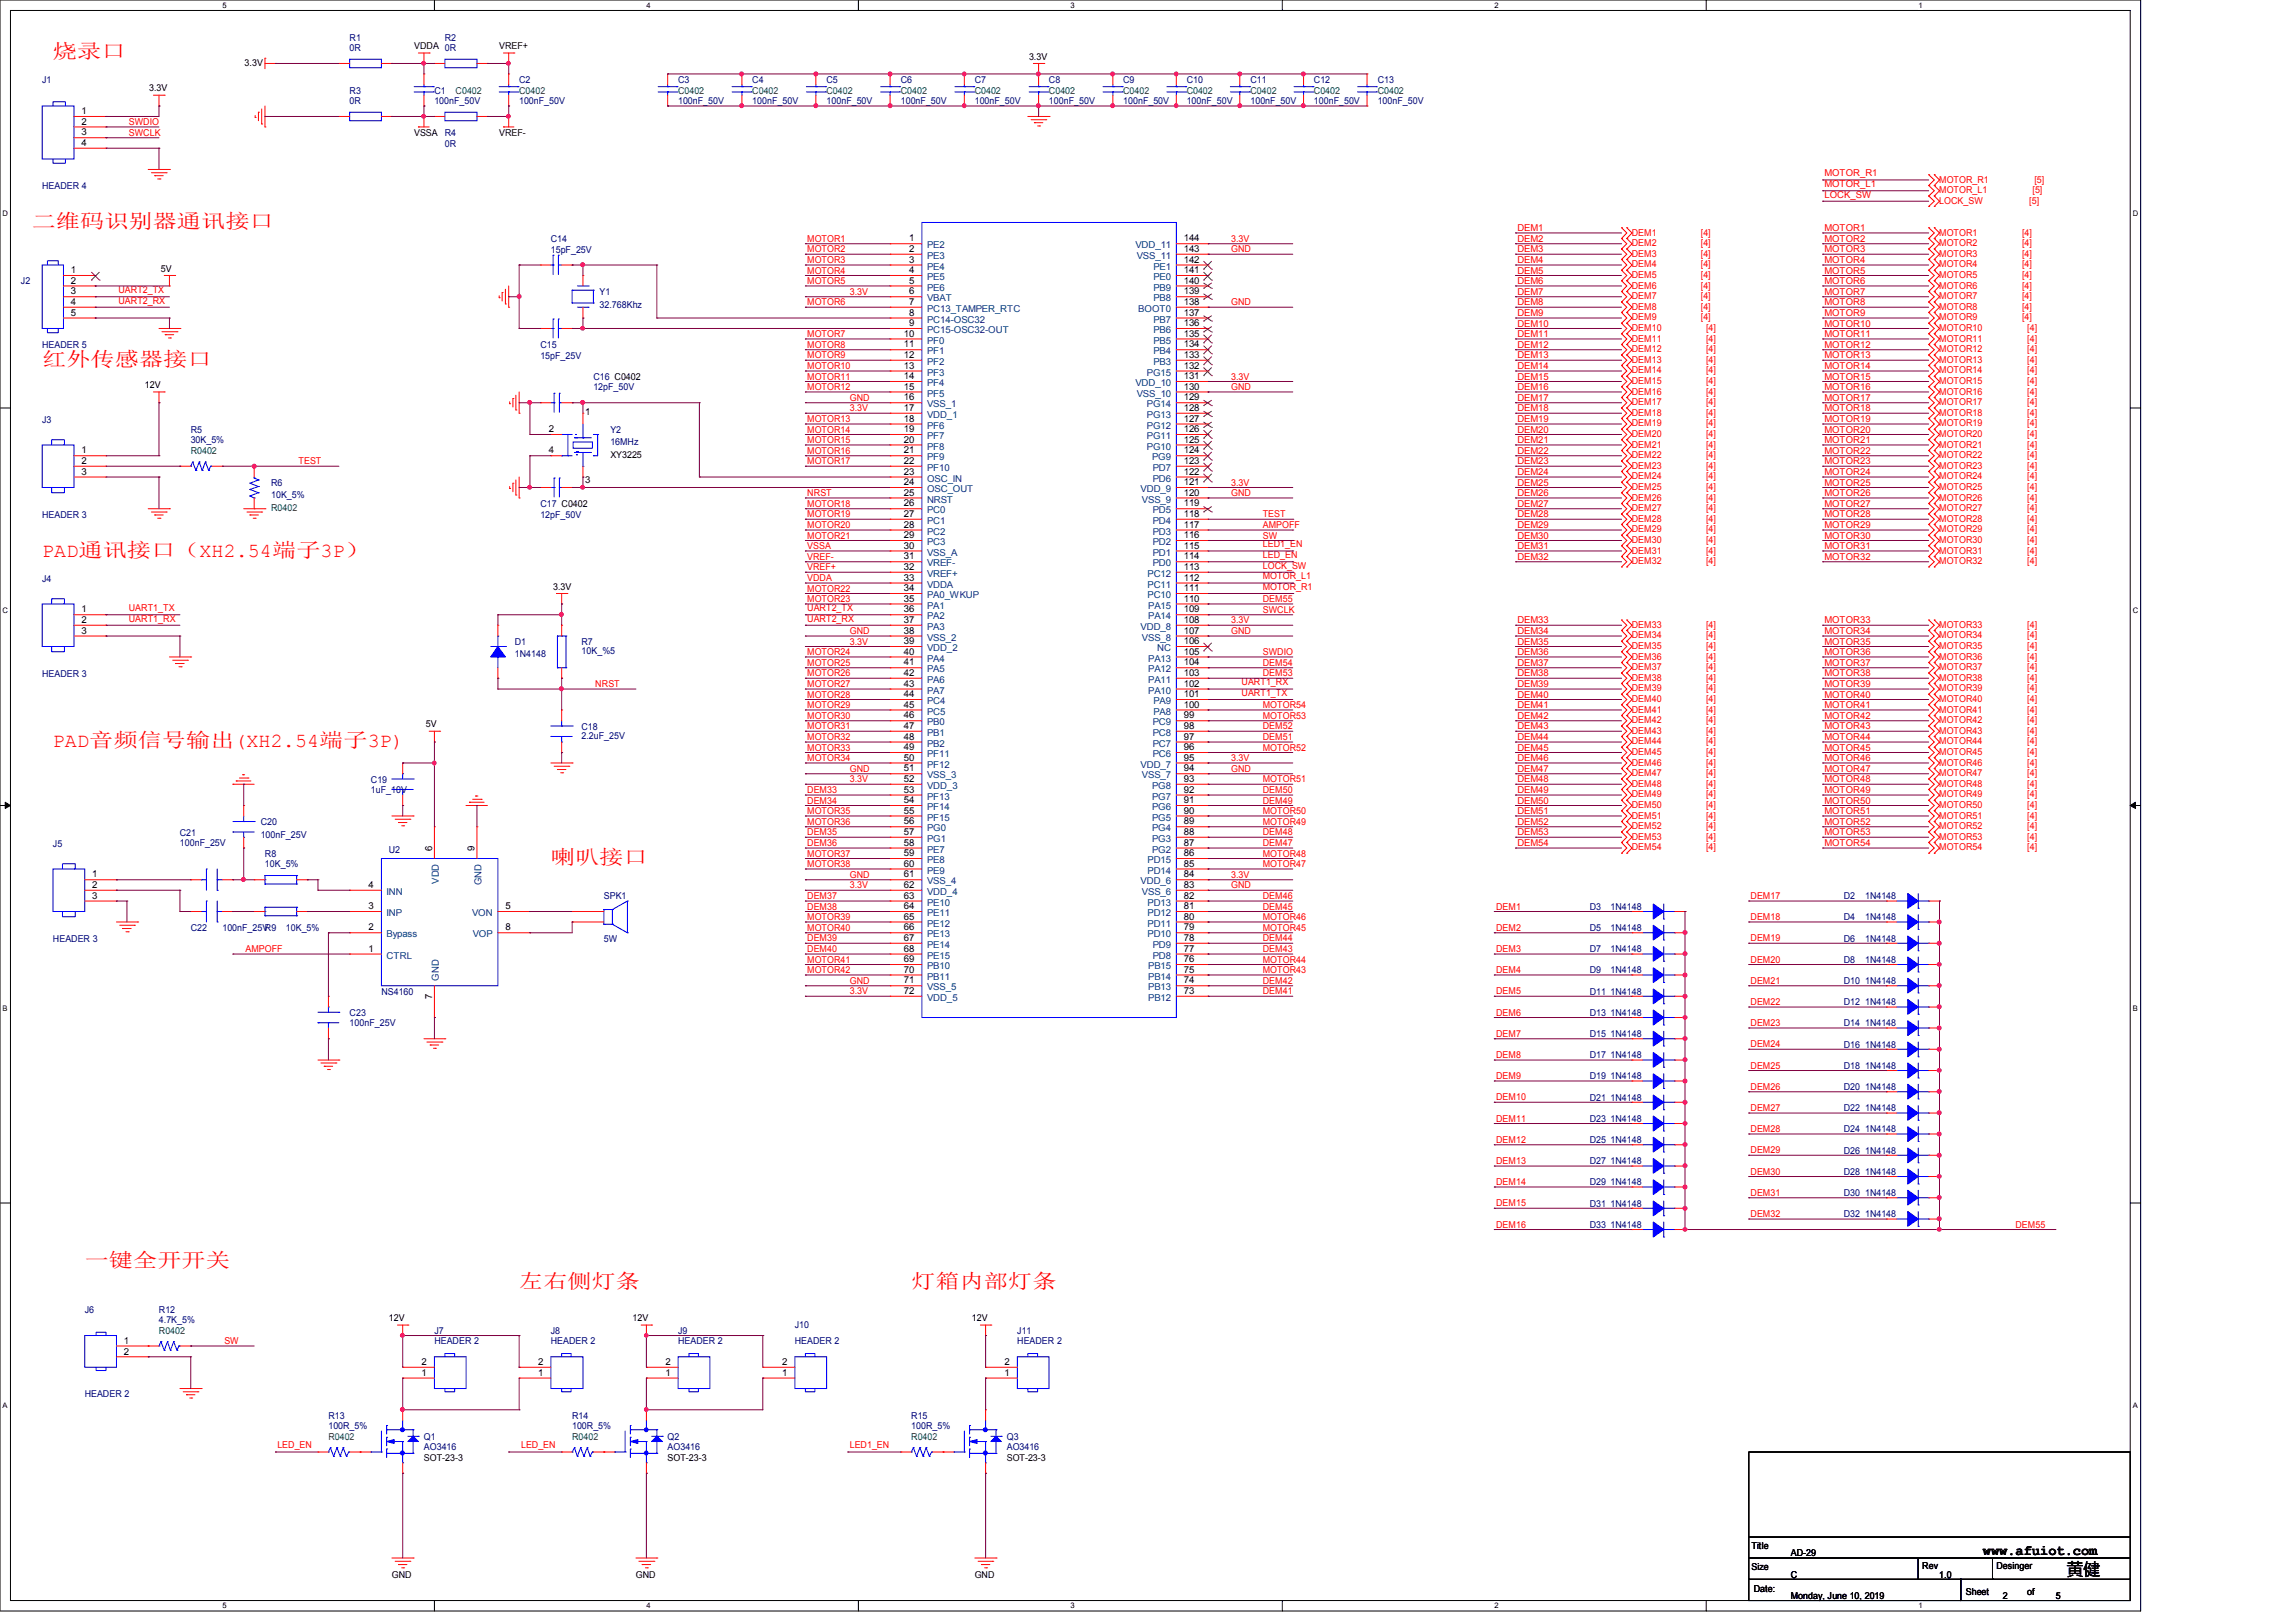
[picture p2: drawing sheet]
<svg xmlns="http://www.w3.org/2000/svg" width="297mm" height="210mm" viewBox="0 0 297 210" stroke-linecap="round" stroke-linejoin="round" font-family="sans-serif">
<defs><g id="words">
<g font-size="2.6" fill="#f00">
<text x="6.9" y="7.5">烧录口</text>
<text x="4.1" y="29.5">二维码识别器通讯接口</text>
<text x="5.5" y="47.3">红外传感器接口</text>
<text x="5.5" y="72">PAD通讯接口（XH2.54端子3P）</text>
<text x="6.9" y="96.7">PAD音频信号输出(XH2.54端子3P)</text>
<text x="71.3" y="111.8">喇叭接口</text>
<text x="11" y="163.9">一键全开开关</text>
<text x="67.2" y="166.7">左右侧灯条</text>
<text x="117.9" y="166.7">灯箱内部灯条</text>
</g>
<text font-size="2.2" x="267.5" y="203.8">黄健</text>
<text font-size="1.9" x="256.6" y="201.2">www.afuiot.com</text>
<g font-size="1.2" fill="#000080">
<text x="45.3" y="5.2">R1</text>
<text x="57.6" y="5.2">R2</text>
<text x="5.5" y="10.7">J1</text>
<text x="45.3" y="6.6">0R</text>
<text x="67.2" y="10.7">C2</text>
<text x="87.7" y="10.7">C3</text>
<text x="97.4" y="10.7">C4</text>
<text x="107" y="10.7">C5</text>
<text x="116.6" y="10.7">C6</text>
<text x="126.1" y="10.7">C7</text>
<text x="135.8" y="10.7">C8</text>
<text x="145.4" y="10.7">C9</text>
<text x="153.6" y="10.7">C10</text>
<text x="161.8" y="10.7">C11</text>
<text x="170" y="10.7">C12</text>
<text x="178.3" y="10.7">C13</text>
<text x="45.3" y="12.1">R3</text>
<text x="45.3" y="13.5">0R</text>
<text x="56.2" y="12.1">C1</text>
<text x="56.2" y="13.5">100nF_50V</text>
<text x="57.6" y="17.6">R4</text>
<text x="67.2" y="13.5">100nF_50V</text>
<text x="87.7" y="13.5">100nF_50V</text>
<text x="97.4" y="13.5">100nF_50V</text>
<text x="107" y="13.5">100nF_50V</text>
<text x="116.6" y="13.5">100nF_50V</text>
<text x="126.1" y="13.5">100nF_50V</text>
<text x="135.8" y="13.5">100nF_50V</text>
<text x="145.4" y="13.5">100nF_50V</text>
<text x="153.6" y="13.5">100nF_50V</text>
<text x="161.8" y="13.5">100nF_50V</text>
<text x="170" y="13.5">100nF_50V</text>
<text x="178.3" y="13.5">100nF_50V</text>
<text x="57.6" y="19">0R</text>
<text x="5.5" y="24.4">HEADER 4</text>
<text x="71.3" y="31.3">C14</text>
<text x="71.3" y="32.7">15pF_25V</text>
<text x="2.7" y="36.8">J2</text>
<text x="77.6" y="38.1">Y1</text>
<text x="77.6" y="39.8">32.768Khz</text>
<text x="5.5" y="45">HEADER 5</text>
<text x="69.9" y="45">C15</text>
<text x="69.9" y="46.4">15pF_25V</text>
<text x="76.8" y="49.1">C16 C0402</text>
<text x="76.8" y="50.5">12pF_50V</text>
<text x="5.5" y="54.7">J3</text>
<text x="24.7" y="56">R5</text>
<text x="24.7" y="57.4">30K_5%</text>
<text x="79" y="56">Y2</text>
<text x="79" y="57.6">16MHz</text>
<text x="35.1" y="62.9">R6</text>
<text x="35.1" y="64.5">10K_5%</text>
<text x="69.9" y="65.6">C17 C0402</text>
<text x="5.5" y="67">HEADER 3</text>
<text x="69.9" y="67">12pF_50V</text>
<text x="5.5" y="75.3">J4</text>
<text x="66.6" y="83.4">D1</text>
<text x="75.3" y="83.4">R7</text>
<text x="5.5" y="87.5">HEADER 3</text>
<text x="66.6" y="85">1N4148</text>
<text x="75.3" y="84.7">10K_%5</text>
<text x="75.3" y="94.4">C18</text>
<text x="75.3" y="95.6">2.2uF_25V</text>
<text x="48" y="101.3">C19</text>
<text x="33.7" y="106.7">C20</text>
<text x="48" y="102.6">1uF_10V</text>
<text x="6.9" y="109.6">J5</text>
<text x="23.3" y="108.1">C21</text>
<text x="23.3" y="109.5">100nF_25V</text>
<text x="33.7" y="108.4">100nF_25V</text>
<text x="34.3" y="110.9">R8</text>
<text x="34.3" y="112.2">10K_5%</text>
<text x="50.3" y="110.3">U2</text>
<text x="78.1" y="116.3">SPK1</text>
<text x="205.7" y="117.7">D3</text>
<text x="208.4" y="117.7">1N4148</text>
<text x="238.6" y="116.3">D2</text>
<text x="238.6" y="119.1">D4</text>
<text x="241.4" y="116.3">1N4148</text>
<text x="241.4" y="119.1">1N4148</text>
<text x="6.9" y="121.8">HEADER 3</text>
<text x="24.7" y="120.4">C22</text>
<text x="28.8" y="120.4">100nF_25VR9</text>
<text x="37" y="120.4">10K_5%</text>
<text x="78.1" y="121.8">5W</text>
<text x="205.7" y="120.4">D5</text>
<text x="205.7" y="123.2">D7</text>
<text x="205.7" y="125.9">D9</text>
<text x="208.4" y="120.4">1N4148</text>
<text x="208.4" y="123.2">1N4148</text>
<text x="208.4" y="125.9">1N4148</text>
<text x="238.6" y="121.8">D6</text>
<text x="238.6" y="124.6">D8</text>
<text x="241.4" y="121.8">1N4148</text>
<text x="241.4" y="124.6">1N4148</text>
<text x="45.3" y="131.4">C23</text>
<text x="49.4" y="128.7">NS4160</text>
<text x="205.7" y="131.4">D13</text>
<text x="205.7" y="128.7">D11</text>
<text x="208.4" y="131.4">1N4148</text>
<text x="208.4" y="128.7">1N4148</text>
<text x="238.6" y="127.3">D10</text>
<text x="238.6" y="130">D12</text>
<text x="241.4" y="127.3">1N4148</text>
<text x="241.4" y="130">1N4148</text>
<text x="45.3" y="132.8">100nF_25V</text>
<text x="205.7" y="134.2">D15</text>
<text x="205.7" y="136.9">D17</text>
<text x="208.4" y="134.2">1N4148</text>
<text x="208.4" y="136.9">1N4148</text>
<text x="238.6" y="132.8">D14</text>
<text x="238.6" y="135.6">D16</text>
<text x="241.4" y="132.8">1N4148</text>
<text x="241.4" y="135.6">1N4148</text>
<text x="205.7" y="139.7">D19</text>
<text x="205.7" y="142.4">D21</text>
<text x="208.4" y="139.7">1N4148</text>
<text x="208.4" y="142.4">1N4148</text>
<text x="238.6" y="138.3">D18</text>
<text x="238.6" y="141">D20</text>
<text x="238.6" y="143.8">D22</text>
<text x="241.4" y="138.3">1N4148</text>
<text x="241.4" y="141">1N4148</text>
<text x="241.4" y="143.8">1N4148</text>
<text x="205.7" y="145.2">D23</text>
<text x="205.7" y="147.9">D25</text>
<text x="208.4" y="145.2">1N4148</text>
<text x="208.4" y="147.9">1N4148</text>
<text x="238.6" y="146.5">D24</text>
<text x="238.6" y="149.3">D26</text>
<text x="241.4" y="146.5">1N4148</text>
<text x="241.4" y="149.3">1N4148</text>
<text x="205.7" y="150.6">D27</text>
<text x="205.7" y="153.4">D29</text>
<text x="208.4" y="150.6">1N4148</text>
<text x="208.4" y="153.4">1N4148</text>
<text x="238.6" y="152">D28</text>
<text x="238.6" y="154.7">D30</text>
<text x="241.4" y="152">1N4148</text>
<text x="241.4" y="154.7">1N4148</text>
<text x="205.7" y="156.1">D31</text>
<text x="205.7" y="158.9">D33</text>
<text x="208.4" y="156.1">1N4148</text>
<text x="208.4" y="158.9">1N4148</text>
<text x="238.6" y="157.5">D32</text>
<text x="241.4" y="157.5">1N4148</text>
<text x="11" y="169.8">J6</text>
<text x="20.6" y="169.8">R12</text>
<text x="20.6" y="171.2">4.7K_5%</text>
<text x="56.2" y="172.6">J7</text>
<text x="56.2" y="173.9">HEADER 2</text>
<text x="71.3" y="172.6">J8</text>
<text x="71.3" y="173.9">HEADER 2</text>
<text x="87.7" y="172.6">J9</text>
<text x="87.7" y="173.9">HEADER 2</text>
<text x="102.9" y="171.9">J10</text>
<text x="102.9" y="173.9">HEADER 2</text>
<text x="131.6" y="172.6">J11</text>
<text x="131.6" y="173.9">HEADER 2</text>
<text x="11" y="180.8">HEADER 2</text>
<text x="42.5" y="183.6">R13</text>
<text x="42.5" y="184.9">100R_5%</text>
<text x="74" y="183.6">R14</text>
<text x="74" y="184.9">100R_5%</text>
<text x="117.9" y="183.6">R15</text>
<text x="117.9" y="184.9">100R_5%</text>
<text x="54.9" y="186.3">Q1</text>
<text x="54.9" y="187.7">AO3416</text>
<text x="86.4" y="186.3">Q2</text>
<text x="86.4" y="187.7">AO3416</text>
<text x="130.3" y="186.3">Q3</text>
<text x="130.3" y="187.7">AO3416</text>
</g>
<g font-size="1.2">
<text x="19.3" y="11.8">3.3V</text>
<text x="31.7" y="8.6">3.3V</text>
<text x="53.6" y="6.3">VDDA 0R</text>
<text x="64.6" y="6.3">VREF+</text>
<text x="133.2" y="7.7">3.3V</text>
<text x="10.5" y="14.8">1</text>
<text x="10.5" y="16.1">2</text>
<text x="10.5" y="17.5">3</text>
<text x="53.6" y="17.6">VSSA</text>
<text x="64.6" y="17.6">VREF-</text>
<text x="10.5" y="18.9">4</text>
<text x="9.2" y="35.3">1</text>
<text x="20.8" y="35.1">5V</text>
<text x="117.6" y="31.2">1</text>
<text x="117.6" y="32.6">2</text>
<text x="117.6" y="34">3</text>
<text x="117.6" y="35.3">4</text>
<text x="153.2" y="35.3">141</text>
<text x="153.2" y="34">142</text>
<text x="153.2" y="32.6">143</text>
<text x="153.2" y="31.2">144</text>
<text x="9.2" y="36.7">2</text>
<text x="9.2" y="38.1">3</text>
<text x="9.2" y="39.5">4</text>
<text x="9.2" y="40.9">5</text>
<text x="117.6" y="36.7">5</text>
<text x="117.6" y="38.1">6</text>
<text x="117.6" y="39.5">7</text>
<text x="117.6" y="40.9">8</text>
<text x="153.2" y="40.9">137</text>
<text x="153.2" y="39.5">138</text>
<text x="153.2" y="38.1">139</text>
<text x="153.2" y="36.7">140</text>
<text x="117" y="43.6">10</text>
<text x="117" y="45">11</text>
<text x="117" y="46.3">12</text>
<text x="117" y="47.7">13</text>
<text x="117.6" y="42.2">9</text>
<text x="153.2" y="47.7">132</text>
<text x="153.2" y="46.3">133</text>
<text x="153.2" y="45">134</text>
<text x="153.2" y="43.6">135</text>
<text x="153.2" y="42.2">136</text>
<text x="18.8" y="50.2">12V</text>
<text x="75.7" y="53.6">1</text>
<text x="117" y="49.1">14</text>
<text x="117" y="50.4">15</text>
<text x="117" y="51.8">16</text>
<text x="117" y="53.2">17</text>
<text x="153.2" y="53.2">128</text>
<text x="153.2" y="51.8">129</text>
<text x="153.2" y="50.4">130</text>
<text x="153.2" y="49.1">131</text>
<text x="10.5" y="58.7">1</text>
<text x="71" y="55.9">2</text>
<text x="71" y="58.7">4</text>
<text x="79" y="59.3">XY3225</text>
<text x="117" y="54.6">18</text>
<text x="117" y="55.9">19</text>
<text x="117" y="57.3">20</text>
<text x="117" y="58.7">21</text>
<text x="153.2" y="58.7">124</text>
<text x="153.2" y="57.3">125</text>
<text x="153.2" y="55.9">126</text>
<text x="153.2" y="54.6">127</text>
<text x="10.5" y="60">2</text>
<text x="10.5" y="61.4">3</text>
<text x="75.7" y="62.4">3</text>
<text x="117" y="60">22</text>
<text x="117" y="61.4">23</text>
<text x="117" y="62.8">24</text>
<text x="117" y="64.1">25</text>
<text x="117" y="65.5">26</text>
<text x="153.2" y="65.5">119</text>
<text x="153.2" y="64.1">120</text>
<text x="153.2" y="62.8">121</text>
<text x="153.2" y="61.4">122</text>
<text x="153.2" y="60">123</text>
<text x="117" y="66.9">27</text>
<text x="117" y="68.3">28</text>
<text x="117" y="69.6">29</text>
<text x="117" y="71">30</text>
<text x="153.2" y="71">115</text>
<text x="153.2" y="69.6">116</text>
<text x="153.2" y="68.3">117</text>
<text x="153.2" y="66.9">118</text>
<text x="71.6" y="76.3">3.3V</text>
<text x="117" y="72.4">31</text>
<text x="117" y="73.7">32</text>
<text x="117" y="75.1">33</text>
<text x="117" y="76.5">34</text>
<text x="117" y="77.9">35</text>
<text x="153.2" y="77.9">110</text>
<text x="153.2" y="76.5">111</text>
<text x="153.2" y="75.1">112</text>
<text x="153.2" y="73.7">113</text>
<text x="153.2" y="72.4">114</text>
<text x="10.5" y="79.2">1</text>
<text x="10.5" y="80.6">2</text>
<text x="10.5" y="82">3</text>
<text x="117" y="79.2">36</text>
<text x="117" y="80.6">37</text>
<text x="117" y="82">38</text>
<text x="117" y="83.4">39</text>
<text x="153.2" y="83.4">106</text>
<text x="153.2" y="82">107</text>
<text x="153.2" y="80.6">108</text>
<text x="153.2" y="79.2">109</text>
<text x="117" y="84.7">40</text>
<text x="117" y="86.1">41</text>
<text x="117" y="87.5">42</text>
<text x="117" y="88.9">43</text>
<text x="153.2" y="88.9">102</text>
<text x="153.2" y="87.5">103</text>
<text x="153.2" y="86.1">104</text>
<text x="153.2" y="84.7">105</text>
<text x="55.1" y="94.1">5V</text>
<text x="117" y="90.2">44</text>
<text x="117" y="91.6">45</text>
<text x="117" y="93">46</text>
<text x="117" y="94.3">47</text>
<text x="117" y="95.7">48</text>
<text x="153.2" y="95.7">97</text>
<text x="153.2" y="94.3">98</text>
<text x="153.2" y="93">99</text>
<text x="153.2" y="91.6">100</text>
<text x="153.2" y="90.2">101</text>
<text x="117" y="97.1">49</text>
<text x="117" y="98.4">50</text>
<text x="117" y="99.8">51</text>
<text x="117" y="101.2">52</text>
<text x="153.2" y="101.2">93</text>
<text x="153.2" y="99.8">94</text>
<text x="153.2" y="98.4">95</text>
<text x="153.2" y="97.1">96</text>
<text x="117" y="102.6">53</text>
<text x="117" y="103.9">54</text>
<text x="117" y="105.3">55</text>
<text x="117" y="106.7">56</text>
<text x="153.2" y="106.7">89</text>
<text x="153.2" y="105.3">90</text>
<text x="153.2" y="103.9">91</text>
<text x="153.2" y="102.6">92</text>
<text x="11.9" y="113.5">1</text>
<text x="55.9" y="110.1" transform="rotate(-90 55.9 110.1)">6</text>
<text x="61.4" y="110.1" transform="rotate(-90 61.4 110.1)">9</text>
<text x="117" y="108">57</text>
<text x="117" y="109.4">58</text>
<text x="117" y="110.8">59</text>
<text x="117" y="112.1">60</text>
<text x="117" y="113.5">61</text>
<text x="153.2" y="113.5">84</text>
<text x="153.2" y="112.1">85</text>
<text x="153.2" y="110.8">86</text>
<text x="153.2" y="109.4">87</text>
<text x="153.2" y="108">88</text>
<text x="11.9" y="114.9">2</text>
<text x="11.9" y="116.3">3</text>
<text x="47.7" y="114.9">4</text>
<text x="47.7" y="117.6">3</text>
<text x="65.4" y="117.6">5</text>
<text x="117" y="114.9">62</text>
<text x="117" y="116.3">63</text>
<text x="117" y="117.6">64</text>
<text x="117" y="119">65</text>
<text x="153.2" y="119">80</text>
<text x="153.2" y="117.6">81</text>
<text x="153.2" y="116.3">82</text>
<text x="153.2" y="114.9">83</text>
<text x="47.7" y="120.4">2</text>
<text x="47.7" y="123.1">1</text>
<text x="65.4" y="120.4">8</text>
<text x="117" y="120.4">66</text>
<text x="117" y="121.8">67</text>
<text x="117" y="123.1">68</text>
<text x="117" y="124.5">69</text>
<text x="117" y="125.9">70</text>
<text x="153.2" y="125.9">75</text>
<text x="153.2" y="124.5">76</text>
<text x="153.2" y="123.1">77</text>
<text x="153.2" y="121.8">78</text>
<text x="153.2" y="120.4">79</text>
<text x="55.9" y="129.2" transform="rotate(-90 55.9 129.2)">7</text>
<text x="117" y="127.3">71</text>
<text x="117" y="128.6">72</text>
<text x="153.2" y="128.6">73</text>
<text x="153.2" y="127.3">74</text>
<text x="16" y="173.9">1</text>
<text x="50.3" y="170.9">12V</text>
<text x="81.9" y="170.9">12V</text>
<text x="125.8" y="170.9">12V</text>
<text x="16" y="175.3">2</text>
<text x="54.6" y="178">1</text>
<text x="54.6" y="176.6">2</text>
<text x="69.6" y="178">1</text>
<text x="69.6" y="176.6">2</text>
<text x="86.1" y="178">1</text>
<text x="86.1" y="176.6">2</text>
<text x="101.2" y="178">1</text>
<text x="101.2" y="176.6">2</text>
<text x="130" y="178">1</text>
<text x="130" y="176.6">2</text>
<text x="54.9" y="189">SOT-23-3</text>
<text x="86.4" y="189">SOT-23-3</text>
<text x="130.3" y="189">SOT-23-3</text>
<text x="226.7" y="203.2">Size</text>
<text x="226.7" y="200.4">Title</text>
<text x="231.8" y="201.4">AD-29</text>
<text x="248.8" y="203">Rev</text>
<text x="258.4" y="203">Desinger</text>
<text x="50.7" y="204.1">GND</text>
<text x="82.3" y="204.1">GND</text>
<text x="126.1" y="204.1">GND</text>
<text x="227" y="206">Date:</text>
<text x="231.8" y="204.1">C</text>
<text x="231.8" y="206.9">Monday, June 10, 2019</text>
<text x="251" y="204.1">1.0</text>
<text x="254.4" y="206.3">Sheet</text>
<text x="259.2" y="206.9">2</text>
<text x="262.4" y="206.3">of</text>
<text x="266" y="206.9">5</text>
</g>
<g font-size="1.2" fill="#f00">
<text x="16.7" y="16.2">SWDIO</text>
<text x="16.7" y="17.6">SWCLK</text>
<text x="236.1" y="22.8">MOTOR_R1</text>
<text x="251" y="23.6">MOTOR_R1</text>
<text x="263.3" y="23.6">[5]</text>
<text x="196.4" y="29.9">DEM1</text>
<text x="236.1" y="29.9">MOTOR1</text>
<text x="236.1" y="25.6">LOCK_SW</text>
<text x="236.1" y="24.2">MOTOR_L1</text>
<text x="251" y="26.4">LOCK_SW</text>
<text x="251" y="25">MOTOR_L1</text>
<text x="262.6" y="26.4">[5]</text>
<text x="263" y="25">[5]</text>
<text x="104.5" y="31.3">MOTOR1</text>
<text x="104.5" y="32.6">MOTOR2</text>
<text x="104.5" y="34">MOTOR3</text>
<text x="104.5" y="35.4">MOTOR4</text>
<text x="159.3" y="32.6">GND</text>
<text x="159.3" y="31.3">3.3V</text>
<text x="196.4" y="31.3">DEM2</text>
<text x="196.4" y="34">DEM4</text>
<text x="196.4" y="32.6">DEM3</text>
<text x="196.4" y="35.4">DEM5</text>
<text x="211.2" y="30.5">DEM1</text>
<text x="211.2" y="31.8">DEM2</text>
<text x="211.2" y="33.2">DEM3</text>
<text x="211.2" y="34.6">DEM4</text>
<text x="211.2" y="36">DEM5</text>
<text x="220.1" y="30.5">[4]</text>
<text x="220.1" y="31.8">[4]</text>
<text x="220.1" y="33.2">[4]</text>
<text x="220.1" y="34.6">[4]</text>
<text x="220.1" y="36">[4]</text>
<text x="236.1" y="31.3">MOTOR2</text>
<text x="236.1" y="32.6">MOTOR3</text>
<text x="236.1" y="34">MOTOR4</text>
<text x="236.1" y="35.4">MOTOR5</text>
<text x="251" y="30.5">MOTOR1</text>
<text x="251" y="31.8">MOTOR2</text>
<text x="251" y="33.2">MOTOR3</text>
<text x="251" y="34.6">MOTOR4</text>
<text x="251" y="36">MOTOR5</text>
<text x="261.7" y="30.5">[4]</text>
<text x="261.7" y="31.8">[4]</text>
<text x="261.7" y="33.2">[4]</text>
<text x="261.7" y="34.6">[4]</text>
<text x="261.7" y="36">[4]</text>
<text x="15.3" y="37.9">UART2_TX</text>
<text x="15.3" y="39.3">UART2_RX</text>
<text x="104.5" y="36.7">MOTOR5</text>
<text x="104.5" y="39.5">MOTOR6</text>
<text x="110" y="38.1">3.3V</text>
<text x="159.3" y="39.5">GND</text>
<text x="196.4" y="39.5">DEM8</text>
<text x="196.4" y="38.1">DEM7</text>
<text x="196.4" y="36.7">DEM6</text>
<text x="196.4" y="40.9">DEM9</text>
<text x="211.2" y="37.3">DEM6</text>
<text x="211.2" y="40.1">DEM8</text>
<text x="211.2" y="38.7">DEM7</text>
<text x="211.2" y="41.4">DEM9</text>
<text x="220.1" y="37.3">[4]</text>
<text x="220.1" y="40.1">[4]</text>
<text x="220.1" y="38.7">[4]</text>
<text x="220.1" y="41.4">[4]</text>
<text x="236.1" y="36.7">MOTOR6</text>
<text x="236.1" y="38.1">MOTOR7</text>
<text x="236.1" y="39.5">MOTOR8</text>
<text x="236.1" y="40.9">MOTOR9</text>
<text x="251" y="37.3">MOTOR6</text>
<text x="251" y="38.7">MOTOR7</text>
<text x="251" y="40.1">MOTOR8</text>
<text x="251" y="41.4">MOTOR9</text>
<text x="261.7" y="37.3">[4]</text>
<text x="261.7" y="38.7">[4]</text>
<text x="261.7" y="40.1">[4]</text>
<text x="261.7" y="41.4">[4]</text>
<text x="104.5" y="43.6">MOTOR7</text>
<text x="104.5" y="45">MOTOR8</text>
<text x="104.5" y="46.4">MOTOR9</text>
<text x="104.5" y="47.8">MOTOR10</text>
<text x="196.4" y="45">DEM12</text>
<text x="196.4" y="43.6">DEM11</text>
<text x="196.4" y="42.2">DEM10</text>
<text x="196.4" y="46.4">DEM13</text>
<text x="196.4" y="47.8">DEM14</text>
<text x="211.2" y="42.8">DEM10</text>
<text x="211.2" y="46.9">DEM13</text>
<text x="211.2" y="45.6">DEM12</text>
<text x="211.2" y="44.2">DEM11</text>
<text x="220.8" y="42.8">[4]</text>
<text x="220.8" y="46.9">[4]</text>
<text x="220.8" y="45.6">[4]</text>
<text x="220.8" y="44.2">[4]</text>
<text x="236.1" y="42.2">MOTOR10</text>
<text x="236.1" y="43.6">MOTOR11</text>
<text x="236.1" y="45">MOTOR12</text>
<text x="236.1" y="46.4">MOTOR13</text>
<text x="236.1" y="47.8">MOTOR14</text>
<text x="251" y="42.8">MOTOR10</text>
<text x="251" y="44.2">MOTOR11</text>
<text x="251" y="45.6">MOTOR12</text>
<text x="251" y="46.9">MOTOR13</text>
<text x="262.4" y="42.8">[4]</text>
<text x="262.4" y="44.2">[4]</text>
<text x="262.4" y="45.6">[4]</text>
<text x="262.4" y="46.9">[4]</text>
<text x="104.5" y="49.1">MOTOR11</text>
<text x="104.5" y="50.5">MOTOR12</text>
<text x="110" y="51.9">GND</text>
<text x="110" y="53.2">3.3V</text>
<text x="159.3" y="50.5">GND</text>
<text x="159.3" y="49.1">3.3V</text>
<text x="196.4" y="50.5">DEM16</text>
<text x="196.4" y="49.1">DEM15</text>
<text x="196.4" y="51.9">DEM17</text>
<text x="196.4" y="53.2">DEM18</text>
<text x="211.2" y="48.3">DEM14</text>
<text x="211.2" y="51.1">DEM16</text>
<text x="211.2" y="49.7">DEM15</text>
<text x="211.2" y="52.4">DEM17</text>
<text x="211.2" y="53.8">DEM18</text>
<text x="220.8" y="48.3">[4]</text>
<text x="220.8" y="51.1">[4]</text>
<text x="220.8" y="49.7">[4]</text>
<text x="220.8" y="52.4">[4]</text>
<text x="220.8" y="53.8">[4]</text>
<text x="236.1" y="49.1">MOTOR15</text>
<text x="236.1" y="50.5">MOTOR16</text>
<text x="236.1" y="51.9">MOTOR17</text>
<text x="236.1" y="53.2">MOTOR18</text>
<text x="251" y="48.3">MOTOR14</text>
<text x="251" y="49.7">MOTOR15</text>
<text x="251" y="51.1">MOTOR16</text>
<text x="251" y="52.4">MOTOR17</text>
<text x="251" y="53.8">MOTOR18</text>
<text x="262.4" y="48.3">[4]</text>
<text x="262.4" y="49.7">[4]</text>
<text x="262.4" y="51.1">[4]</text>
<text x="262.4" y="52.4">[4]</text>
<text x="262.4" y="53.8">[4]</text>
<text x="104.5" y="54.6">MOTOR13</text>
<text x="104.5" y="56">MOTOR14</text>
<text x="104.5" y="57.3">MOTOR15</text>
<text x="104.5" y="58.7">MOTOR16</text>
<text x="196.4" y="56">DEM20</text>
<text x="196.4" y="54.6">DEM19</text>
<text x="196.4" y="57.3">DEM21</text>
<text x="196.4" y="58.7">DEM22</text>
<text x="211.2" y="55.2">DEM19</text>
<text x="211.2" y="57.9">DEM21</text>
<text x="211.2" y="56.6">DEM20</text>
<text x="211.2" y="59.3">DEM22</text>
<text x="220.8" y="55.2">[4]</text>
<text x="220.8" y="57.9">[4]</text>
<text x="220.8" y="56.6">[4]</text>
<text x="220.8" y="59.3">[4]</text>
<text x="236.1" y="54.6">MOTOR19</text>
<text x="236.1" y="56">MOTOR20</text>
<text x="236.1" y="57.3">MOTOR21</text>
<text x="236.1" y="58.7">MOTOR22</text>
<text x="251" y="55.2">MOTOR19</text>
<text x="251" y="56.6">MOTOR20</text>
<text x="251" y="57.9">MOTOR21</text>
<text x="251" y="59.3">MOTOR22</text>
<text x="262.4" y="55.2">[4]</text>
<text x="262.4" y="56.6">[4]</text>
<text x="262.4" y="57.9">[4]</text>
<text x="262.4" y="59.3">[4]</text>
<text x="38.6" y="60.1">TEST</text>
<text x="104.5" y="64.2">NRST</text>
<text x="104.5" y="60.1">MOTOR17</text>
<text x="104.5" y="65.6">MOTOR18</text>
<text x="159.3" y="64.2">GND</text>
<text x="159.3" y="62.8">3.3V</text>
<text x="196.4" y="61.5">DEM24</text>
<text x="196.4" y="60.1">DEM23</text>
<text x="196.4" y="62.8">DEM25</text>
<text x="196.4" y="65.6">DEM27</text>
<text x="196.4" y="64.2">DEM26</text>
<text x="211.2" y="60.7">DEM23</text>
<text x="211.2" y="63.4">DEM25</text>
<text x="211.2" y="62">DEM24</text>
<text x="211.2" y="64.8">DEM26</text>
<text x="220.8" y="60.7">[4]</text>
<text x="220.8" y="63.4">[4]</text>
<text x="220.8" y="62">[4]</text>
<text x="220.8" y="64.8">[4]</text>
<text x="236.1" y="60.1">MOTOR23</text>
<text x="236.1" y="61.5">MOTOR24</text>
<text x="236.1" y="62.8">MOTOR25</text>
<text x="236.1" y="64.2">MOTOR26</text>
<text x="236.1" y="65.6">MOTOR27</text>
<text x="251" y="60.7">MOTOR23</text>
<text x="251" y="62">MOTOR24</text>
<text x="251" y="63.4">MOTOR25</text>
<text x="251" y="64.8">MOTOR26</text>
<text x="262.4" y="60.7">[4]</text>
<text x="262.4" y="62">[4]</text>
<text x="262.4" y="63.4">[4]</text>
<text x="262.4" y="64.8">[4]</text>
<text x="104.5" y="71">VSSA</text>
<text x="104.5" y="66.9">MOTOR19</text>
<text x="104.5" y="68.3">MOTOR20</text>
<text x="104.5" y="69.7">MOTOR21</text>
<text x="163.4" y="70.8">LED1_EN</text>
<text x="163.4" y="69.7">SW</text>
<text x="163.4" y="68.3">AMPOFF</text>
<text x="163.4" y="66.9">TEST</text>
<text x="196.4" y="68.3">DEM29</text>
<text x="196.4" y="66.9">DEM28</text>
<text x="196.4" y="71">DEM31</text>
<text x="196.4" y="69.7">DEM30</text>
<text x="211.2" y="68.9">DEM29</text>
<text x="211.2" y="67.5">DEM28</text>
<text x="211.2" y="66.1">DEM27</text>
<text x="211.2" y="71.6">DEM31</text>
<text x="211.2" y="70.3">DEM30</text>
<text x="220.8" y="68.9">[4]</text>
<text x="220.8" y="67.5">[4]</text>
<text x="220.8" y="66.1">[4]</text>
<text x="220.8" y="71.6">[4]</text>
<text x="220.8" y="70.3">[4]</text>
<text x="236.1" y="66.9">MOTOR28</text>
<text x="236.1" y="68.3">MOTOR29</text>
<text x="236.1" y="69.7">MOTOR30</text>
<text x="236.1" y="71">MOTOR31</text>
<text x="251" y="66.1">MOTOR27</text>
<text x="251" y="67.5">MOTOR28</text>
<text x="251" y="68.9">MOTOR29</text>
<text x="251" y="70.3">MOTOR30</text>
<text x="251" y="71.6">MOTOR31</text>
<text x="262.4" y="66.1">[4]</text>
<text x="262.4" y="67.5">[4]</text>
<text x="262.4" y="68.9">[4]</text>
<text x="262.4" y="70.3">[4]</text>
<text x="262.4" y="71.6">[4]</text>
<text x="104.5" y="73.8">VREF+</text>
<text x="104.5" y="72.4">VREF-</text>
<text x="104.5" y="75.2">VDDA</text>
<text x="104.5" y="76.5">MOTOR22</text>
<text x="104.5" y="77.9">MOTOR23</text>
<text x="163.4" y="77.9">DEM55</text>
<text x="163.4" y="76.3">MOTOR_R1</text>
<text x="163.4" y="75">MOTOR_L1</text>
<text x="163.4" y="73.6">LOCK_SW</text>
<text x="163.4" y="72.2">LED_EN</text>
<text x="196.4" y="72.4">DEM32</text>
<text x="211.2" y="73">DEM32</text>
<text x="220.8" y="73">[4]</text>
<text x="236.1" y="72.4">MOTOR32</text>
<text x="251" y="73">MOTOR32</text>
<text x="262.4" y="73">[4]</text>
<text x="16.7" y="79.1">UART1_TX</text>
<text x="16.7" y="80.4">UART1_RX</text>
<text x="104.5" y="79.1">UART2_TX</text>
<text x="104.5" y="80.4">UART2_RX</text>
<text x="110" y="83.4">3.3V</text>
<text x="110" y="82">GND</text>
<text x="159.3" y="82">GND</text>
<text x="159.3" y="80.6">3.3V</text>
<text x="163.4" y="79.3">SWCLK</text>
<text x="196.4" y="80.6">DEM33</text>
<text x="196.4" y="83.4">DEM35</text>
<text x="196.4" y="82">DEM34</text>
<text x="211.2" y="81.2">DEM33</text>
<text x="211.2" y="84">DEM35</text>
<text x="211.2" y="82.6">DEM34</text>
<text x="220.8" y="81.2">[4]</text>
<text x="220.8" y="84">[4]</text>
<text x="220.8" y="82.6">[4]</text>
<text x="236.1" y="80.6">MOTOR33</text>
<text x="236.1" y="82">MOTOR34</text>
<text x="236.1" y="83.4">MOTOR35</text>
<text x="251" y="81.2">MOTOR33</text>
<text x="251" y="82.6">MOTOR34</text>
<text x="251" y="84">MOTOR35</text>
<text x="262.4" y="81.2">[4]</text>
<text x="262.4" y="82.6">[4]</text>
<text x="262.4" y="84">[4]</text>
<text x="77" y="88.9">NRST</text>
<text x="104.5" y="84.8">MOTOR24</text>
<text x="104.5" y="86.1">MOTOR25</text>
<text x="104.5" y="87.5">MOTOR26</text>
<text x="104.5" y="88.9">MOTOR27</text>
<text x="160.7" y="88.7">UART1_RX</text>
<text x="163.4" y="86.1">DEM54</text>
<text x="163.4" y="87.5">DEM53</text>
<text x="163.4" y="84.8">SWDIO</text>
<text x="196.4" y="84.8">DEM36</text>
<text x="196.4" y="86.1">DEM37</text>
<text x="196.4" y="88.9">DEM39</text>
<text x="196.4" y="87.5">DEM38</text>
<text x="211.2" y="86.7">DEM37</text>
<text x="211.2" y="85.3">DEM36</text>
<text x="211.2" y="89.5">DEM39</text>
<text x="211.2" y="88.1">DEM38</text>
<text x="220.8" y="86.7">[4]</text>
<text x="220.8" y="85.3">[4]</text>
<text x="220.8" y="89.5">[4]</text>
<text x="220.8" y="88.1">[4]</text>
<text x="236.1" y="84.8">MOTOR36</text>
<text x="236.1" y="86.1">MOTOR37</text>
<text x="236.1" y="87.5">MOTOR38</text>
<text x="236.1" y="88.9">MOTOR39</text>
<text x="251" y="85.3">MOTOR36</text>
<text x="251" y="86.7">MOTOR37</text>
<text x="251" y="88.1">MOTOR38</text>
<text x="251" y="89.5">MOTOR39</text>
<text x="262.4" y="85.3">[4]</text>
<text x="262.4" y="86.7">[4]</text>
<text x="262.4" y="88.1">[4]</text>
<text x="262.4" y="89.5">[4]</text>
<text x="104.5" y="90.3">MOTOR28</text>
<text x="104.5" y="91.6">MOTOR29</text>
<text x="104.5" y="93">MOTOR30</text>
<text x="104.5" y="94.4">MOTOR31</text>
<text x="104.5" y="95.8">MOTOR32</text>
<text x="160.7" y="90">UART1_TX</text>
<text x="163.4" y="91.6">MOTOR54</text>
<text x="163.4" y="93">MOTOR53</text>
<text x="163.4" y="94.4">DEM52</text>
<text x="163.4" y="95.8">DEM51</text>
<text x="196.4" y="90.3">DEM40</text>
<text x="196.4" y="91.6">DEM41</text>
<text x="196.4" y="95.8">DEM44</text>
<text x="196.4" y="94.4">DEM43</text>
<text x="196.4" y="93">DEM42</text>
<text x="211.2" y="92.2">DEM41</text>
<text x="211.2" y="90.8">DEM40</text>
<text x="211.2" y="93.6">DEM42</text>
<text x="211.2" y="95">DEM43</text>
<text x="220.8" y="92.2">[4]</text>
<text x="220.8" y="90.8">[4]</text>
<text x="220.8" y="93.6">[4]</text>
<text x="220.8" y="95">[4]</text>
<text x="236.1" y="90.3">MOTOR40</text>
<text x="236.1" y="91.6">MOTOR41</text>
<text x="236.1" y="93">MOTOR42</text>
<text x="236.1" y="94.4">MOTOR43</text>
<text x="236.1" y="95.8">MOTOR44</text>
<text x="251" y="90.8">MOTOR40</text>
<text x="251" y="92.2">MOTOR41</text>
<text x="251" y="93.6">MOTOR42</text>
<text x="251" y="95">MOTOR43</text>
<text x="262.4" y="90.8">[4]</text>
<text x="262.4" y="92.2">[4]</text>
<text x="262.4" y="93.6">[4]</text>
<text x="262.4" y="95">[4]</text>
<text x="104.5" y="97.1">MOTOR33</text>
<text x="104.5" y="98.5">MOTOR34</text>
<text x="110" y="101.2">3.3V</text>
<text x="110" y="99.9">GND</text>
<text x="159.3" y="99.9">GND</text>
<text x="159.3" y="98.5">3.3V</text>
<text x="163.4" y="101.2">MOTOR51</text>
<text x="163.4" y="97.1">MOTOR52</text>
<text x="196.4" y="97.1">DEM45</text>
<text x="196.4" y="101.2">DEM48</text>
<text x="196.4" y="99.9">DEM47</text>
<text x="196.4" y="98.5">DEM46</text>
<text x="211.2" y="97.7">DEM45</text>
<text x="211.2" y="96.3">DEM44</text>
<text x="211.2" y="100.4">DEM47</text>
<text x="211.2" y="99.1">DEM46</text>
<text x="211.2" y="101.8">DEM48</text>
<text x="220.8" y="97.7">[4]</text>
<text x="220.8" y="96.3">[4]</text>
<text x="220.8" y="100.4">[4]</text>
<text x="220.8" y="99.1">[4]</text>
<text x="220.8" y="101.8">[4]</text>
<text x="236.1" y="97.1">MOTOR45</text>
<text x="236.1" y="98.5">MOTOR46</text>
<text x="236.1" y="99.9">MOTOR47</text>
<text x="236.1" y="101.2">MOTOR48</text>
<text x="251" y="96.3">MOTOR44</text>
<text x="251" y="97.7">MOTOR45</text>
<text x="251" y="99.1">MOTOR46</text>
<text x="251" y="100.4">MOTOR47</text>
<text x="251" y="101.8">MOTOR48</text>
<text x="262.4" y="96.3">[4]</text>
<text x="262.4" y="97.7">[4]</text>
<text x="262.4" y="99.1">[4]</text>
<text x="262.4" y="100.4">[4]</text>
<text x="262.4" y="101.8">[4]</text>
<text x="104.5" y="102.6">DEM33</text>
<text x="104.5" y="104">DEM34</text>
<text x="104.5" y="105.3">MOTOR35</text>
<text x="104.5" y="106.7">MOTOR36</text>
<text x="163.4" y="106.7">MOTOR49</text>
<text x="163.4" y="102.6">DEM50</text>
<text x="163.4" y="104">DEM49</text>
<text x="163.4" y="105.3">MOTOR50</text>
<text x="196.4" y="102.6">DEM49</text>
<text x="196.4" y="106.7">DEM52</text>
<text x="196.4" y="105.3">DEM51</text>
<text x="196.4" y="104">DEM50</text>
<text x="211.2" y="103.2">DEM49</text>
<text x="211.2" y="105.9">DEM51</text>
<text x="211.2" y="104.6">DEM50</text>
<text x="211.2" y="107.3">DEM52</text>
<text x="220.8" y="103.2">[4]</text>
<text x="220.8" y="105.9">[4]</text>
<text x="220.8" y="104.6">[4]</text>
<text x="220.8" y="107.3">[4]</text>
<text x="236.1" y="102.6">MOTOR49</text>
<text x="236.1" y="104">MOTOR50</text>
<text x="236.1" y="105.3">MOTOR51</text>
<text x="236.1" y="106.7">MOTOR52</text>
<text x="251" y="103.2">MOTOR49</text>
<text x="251" y="104.6">MOTOR50</text>
<text x="251" y="105.9">MOTOR51</text>
<text x="251" y="107.3">MOTOR52</text>
<text x="262.4" y="103.2">[4]</text>
<text x="262.4" y="104.6">[4]</text>
<text x="262.4" y="105.9">[4]</text>
<text x="262.4" y="107.3">[4]</text>
<text x="104.5" y="108.1">DEM35</text>
<text x="104.5" y="109.5">DEM36</text>
<text x="104.5" y="110.8">MOTOR37</text>
<text x="104.5" y="112.2">MOTOR38</text>
<text x="110" y="113.6">GND</text>
<text x="159.3" y="113.6">3.3V</text>
<text x="163.4" y="108.1">DEM48</text>
<text x="163.4" y="109.5">DEM47</text>
<text x="163.4" y="110.8">MOTOR48</text>
<text x="163.4" y="112.2">MOTOR47</text>
<text x="196.4" y="108.1">DEM53</text>
<text x="196.4" y="109.5">DEM54</text>
<text x="211.2" y="108.7">DEM53</text>
<text x="211.2" y="110">DEM54</text>
<text x="220.8" y="108.7">[4]</text>
<text x="220.8" y="110">[4]</text>
<text x="236.1" y="108.1">MOTOR53</text>
<text x="236.1" y="109.5">MOTOR54</text>
<text x="251" y="108.7">MOTOR53</text>
<text x="251" y="110">MOTOR54</text>
<text x="262.4" y="108.7">[4]</text>
<text x="262.4" y="110">[4]</text>
<text x="104.5" y="116.3">DEM37</text>
<text x="104.5" y="117.7">DEM38</text>
<text x="104.5" y="119">MOTOR39</text>
<text x="110" y="114.9">3.3V</text>
<text x="159.3" y="114.9">GND</text>
<text x="163.4" y="116.3">DEM46</text>
<text x="163.4" y="117.7">DEM45</text>
<text x="163.4" y="119">MOTOR46</text>
<text x="193.6" y="117.7">DEM1</text>
<text x="226.5" y="116.3">DEM17</text>
<text x="226.5" y="119">DEM18</text>
<text x="31.8" y="123.2">AMPOFF</text>
<text x="104.5" y="120.4">MOTOR40</text>
<text x="104.5" y="121.8">DEM39</text>
<text x="104.5" y="123.2">DEM40</text>
<text x="104.5" y="124.5">MOTOR41</text>
<text x="104.5" y="125.9">MOTOR42</text>
<text x="163.4" y="123.2">DEM43</text>
<text x="163.4" y="124.5">MOTOR44</text>
<text x="163.4" y="125.9">MOTOR43</text>
<text x="163.4" y="120.4">MOTOR45</text>
<text x="163.4" y="121.8">DEM44</text>
<text x="193.6" y="125.9">DEM4</text>
<text x="193.6" y="120.4">DEM2</text>
<text x="193.6" y="123.2">DEM3</text>
<text x="226.5" y="124.5">DEM20</text>
<text x="226.5" y="121.8">DEM19</text>
<text x="110" y="127.3">GND</text>
<text x="110" y="128.7">3.3V</text>
<text x="163.4" y="127.3">DEM42</text>
<text x="163.4" y="128.7">DEM41</text>
<text x="193.6" y="128.7">DEM5</text>
<text x="193.6" y="131.4">DEM6</text>
<text x="226.5" y="127.3">DEM21</text>
<text x="226.5" y="130">DEM22</text>
<text x="193.6" y="134.2">DEM7</text>
<text x="193.6" y="136.9">DEM8</text>
<text x="226.5" y="132.8">DEM23</text>
<text x="226.5" y="135.5">DEM24</text>
<text x="193.6" y="139.6">DEM9</text>
<text x="193.6" y="142.4">DEM10</text>
<text x="226.5" y="138.3">DEM25</text>
<text x="226.5" y="141">DEM26</text>
<text x="226.5" y="143.8">DEM27</text>
<text x="193.6" y="145.1">DEM11</text>
<text x="193.6" y="147.9">DEM12</text>
<text x="226.5" y="146.5">DEM28</text>
<text x="226.5" y="149.2">DEM29</text>
<text x="193.6" y="153.3">DEM14</text>
<text x="193.6" y="150.6">DEM13</text>
<text x="226.5" y="152">DEM30</text>
<text x="226.5" y="154.7">DEM31</text>
<text x="193.6" y="156.1">DEM15</text>
<text x="193.6" y="158.8">DEM16</text>
<text x="226.5" y="157.5">DEM32</text>
<text x="260.8" y="158.8">DEM55</text>
<text x="29" y="173.9">SW</text>
<text x="35.9" y="187.4">LED_EN</text>
<text x="67.4" y="187.4">LED_EN</text>
<text x="110" y="187.4">LED1_EN</text>
</g>
<g font-size="1.2" fill="#008000">
<text x="59" y="12.1">C0402</text>
<text x="67.2" y="12.1">C0402</text>
<text x="87.7" y="12.1">C0402</text>
<text x="97.4" y="12.1">C0402</text>
<text x="107" y="12.1">C0402</text>
<text x="116.6" y="12.1">C0402</text>
<text x="126.1" y="12.1">C0402</text>
<text x="135.8" y="12.1">C0402</text>
<text x="145.4" y="12.1">C0402</text>
<text x="153.6" y="12.1">C0402</text>
<text x="161.8" y="12.1">C0402</text>
<text x="170" y="12.1">C0402</text>
<text x="178.3" y="12.1">C0402</text>
<text x="24.7" y="58.7">R0402</text>
<text x="35.1" y="66.1">R0402</text>
<text x="20.6" y="172.6">R0402</text>
<text x="42.5" y="186.3">R0402</text>
<text x="74" y="186.3">R0402</text>
<text x="117.9" y="186.3">R0402</text>
</g>
<g font-size="1.2" fill="#004080">
<text x="120" y="32.1">PE2</text>
<text x="120" y="33.5">PE3</text>
<text x="120" y="34.9">PE4</text>
<text x="146.9" y="32.1">VDD_11</text>
<text x="147.1" y="33.5">VSS_11</text>
<text x="149.3" y="34.9">PE1</text>
<text x="120" y="36.2">PE5</text>
<text x="120" y="37.6">PE6</text>
<text x="120" y="39">VBAT</text>
<text x="120" y="40.3">PC13_TAMPER_RTC</text>
<text x="120" y="41.7">PC14-OSC32</text>
<text x="147.3" y="40.3">BOOT0</text>
<text x="149.3" y="41.7">PB7</text>
<text x="149.3" y="39">PB8</text>
<text x="149.3" y="37.6">PB9</text>
<text x="149.3" y="36.2">PE0</text>
<text x="120" y="43.1">PC15-OSC32-OUT</text>
<text x="120" y="44.5">PF0</text>
<text x="120" y="45.8">PF1</text>
<text x="120" y="47.2">PF2</text>
<text x="149.3" y="47.2">PB3</text>
<text x="149.3" y="45.8">PB4</text>
<text x="149.3" y="44.5">PB5</text>
<text x="149.3" y="43.1">PB6</text>
<text x="120" y="48.6">PF3</text>
<text x="120" y="50">PF4</text>
<text x="120" y="51.3">PF5</text>
<text x="120" y="52.7">VSS_1</text>
<text x="146.9" y="50">VDD_10</text>
<text x="147.1" y="51.3">VSS_10</text>
<text x="148.4" y="52.7">PG14</text>
<text x="148.4" y="48.6">PG15</text>
<text x="120" y="54.1">VDD_1</text>
<text x="120" y="55.5">PF6</text>
<text x="120" y="56.8">PF7</text>
<text x="120" y="58.2">PF8</text>
<text x="120" y="59.6">PF9</text>
<text x="148.4" y="58.2">PG10</text>
<text x="148.4" y="56.8">PG11</text>
<text x="148.4" y="55.5">PG12</text>
<text x="148.4" y="54.1">PG13</text>
<text x="149.1" y="59.6">PG9</text>
<text x="120" y="60.9">PF10</text>
<text x="120" y="62.3">OSC_IN</text>
<text x="120" y="63.7">OSC_OUT</text>
<text x="120" y="65">NRST</text>
<text x="147.6" y="63.7">VDD_9</text>
<text x="147.8" y="65">VSS_9</text>
<text x="149.2" y="62.3">PD6</text>
<text x="149.2" y="60.9">PD7</text>
<text x="120" y="66.4">PC0</text>
<text x="120" y="67.8">PC1</text>
<text x="120" y="69.2">PC2</text>
<text x="120" y="70.5">PC3</text>
<text x="120" y="71.9">VSS_A</text>
<text x="149.2" y="71.9">PD1</text>
<text x="149.2" y="70.5">PD2</text>
<text x="149.2" y="69.2">PD3</text>
<text x="149.2" y="67.8">PD4</text>
<text x="149.2" y="66.4">PD5</text>
<text x="120" y="73.3">VREF-</text>
<text x="120" y="74.6">VREF+</text>
<text x="120" y="76">VDDA</text>
<text x="120" y="77.4">PA0_WKUP</text>
<text x="148.5" y="77.4">PC10</text>
<text x="148.5" y="76">PC11</text>
<text x="148.5" y="74.6">PC12</text>
<text x="149.2" y="73.3">PD0</text>
<text x="120" y="78.7">PA1</text>
<text x="120" y="80.1">PA2</text>
<text x="120" y="81.5">PA3</text>
<text x="120" y="82.9">VSS_2</text>
<text x="147.6" y="81.5">VDD_8</text>
<text x="147.8" y="82.9">VSS_8</text>
<text x="148.6" y="80.1">PA14</text>
<text x="148.6" y="78.7">PA15</text>
<text x="120" y="84.2">VDD_2</text>
<text x="120" y="85.6">PA4</text>
<text x="120" y="87">PA5</text>
<text x="120" y="88.3">PA6</text>
<text x="120" y="89.7">PA7</text>
<text x="148.6" y="89.7">PA10</text>
<text x="148.6" y="88.3">PA11</text>
<text x="148.6" y="87">PA12</text>
<text x="148.6" y="85.6">PA13</text>
<text x="149.8" y="84.2">NC</text>
<text x="120" y="91.1">PC4</text>
<text x="120" y="92.5">PC5</text>
<text x="120" y="93.9">PB0</text>
<text x="120" y="95.2">PB1</text>
<text x="149.2" y="95.2">PC8</text>
<text x="149.2" y="93.9">PC9</text>
<text x="149.3" y="92.5">PA8</text>
<text x="149.3" y="91.1">PA9</text>
<text x="120" y="96.6">PB2</text>
<text x="120" y="98">PF11</text>
<text x="120" y="99.3">PF12</text>
<text x="120" y="100.7">VSS_3</text>
<text x="147.6" y="99.3">VDD_7</text>
<text x="147.8" y="100.7">VSS_7</text>
<text x="149.2" y="98">PC6</text>
<text x="149.2" y="96.6">PC7</text>
<text x="120" y="102.1">VDD_3</text>
<text x="120" y="103.5">PF13</text>
<text x="120" y="104.8">PF14</text>
<text x="120" y="106.2">PF15</text>
<text x="120" y="107.6">PG0</text>
<text x="149.1" y="107.6">PG4</text>
<text x="149.1" y="106.2">PG5</text>
<text x="149.1" y="104.8">PG6</text>
<text x="149.1" y="103.5">PG7</text>
<text x="149.1" y="102.1">PG8</text>
<text x="120" y="108.9">PG1</text>
<text x="120" y="110.3">PE7</text>
<text x="120" y="111.7">PE8</text>
<text x="120" y="113">PE9</text>
<text x="148.5" y="113">PD14</text>
<text x="148.5" y="111.7">PD15</text>
<text x="149.1" y="110.3">PG2</text>
<text x="149.1" y="108.9">PG3</text>
<text x="50" y="115.8">INN</text>
<text x="50" y="118.5">INP</text>
<text x="56.8" y="114.4" transform="rotate(-90 56.8 114.4)">VDD</text>
<text x="61.1" y="118.5">VON</text>
<text x="62.3" y="114.5" transform="rotate(-90 62.3 114.5)">GND</text>
<text x="120" y="114.4">VSS_4</text>
<text x="120" y="115.8">VDD_4</text>
<text x="120" y="117.2">PE10</text>
<text x="120" y="118.5">PE11</text>
<text x="120" y="119.9">PE12</text>
<text x="147.6" y="114.4">VDD_6</text>
<text x="147.8" y="115.8">VSS_6</text>
<text x="148.5" y="119.9">PD11</text>
<text x="148.5" y="118.5">PD12</text>
<text x="148.5" y="117.2">PD13</text>
<text x="50" y="121.3">Bypass</text>
<text x="50" y="124">CTRL</text>
<text x="61.2" y="121.3">VOP</text>
<text x="120" y="121.3">PE13</text>
<text x="120" y="122.6">PE14</text>
<text x="120" y="124">PE15</text>
<text x="120" y="125.4">PB10</text>
<text x="148.5" y="121.3">PD10</text>
<text x="148.6" y="125.4">PB15</text>
<text x="149.2" y="124">PD8</text>
<text x="149.2" y="122.6">PD9</text>
<text x="56.8" y="126.9" transform="rotate(-90 56.8 126.9)">GND</text>
<text x="120" y="126.7">PB11</text>
<text x="120" y="128.1">VSS_5</text>
<text x="120" y="129.5">VDD_5</text>
<text x="148.6" y="129.5">PB12</text>
<text x="148.6" y="128.1">PB13</text>
<text x="148.6" y="126.7">PB14</text>
</g>
<g font-size="1">
<text x="28.8" y="1">5</text>
<text x="83.7" y="1">4</text>
<text x="138.5" y="1">3</text>
<text x="193.4" y="1">2</text>
<text x="248.3" y="1">1</text>
<text x=".3" y="27.9">D</text>
<text x="276" y="27.9">D</text>
<text x=".3" y="79.4">C</text>
<text x="276" y="79.4">C</text>
<text x=".3" y="130.8">B</text>
<text x="276" y="130.8">B</text>
<text x=".3" y="182.2">A</text>
<text x="276" y="182.2">A</text>
<text x="28.8" y="208.1">5</text>
<text x="83.7" y="208.1">4</text>
<text x="138.5" y="208.1">3</text>
<text x="193.4" y="208.1">2</text>
<text x="248.3" y="208.1">1</text>
</g>
</g></defs>
<path d="M0 0h277v208.4h-277zM1.4 1.4h274.3v205.7h-274.3z" fill="none" stroke="#000" stroke-width=".13"/>
<g fill="#fff">
<path d="M28.8 .1h.5v1.1h-.5z"/>
<path d="M28.8 207.2h.5v1.1h-.5z"/>
</g>
<path d="M56.2 0v1.4M56.2 207.1v1.3" fill="none" stroke="#000" stroke-width=".13"/>
<g fill="#fff">
<path d="M83.7 .1h.5v1.1h-.5z"/>
<path d="M83.7 207.2h.5v1.1h-.5z"/>
</g>
<path d="M111.1 0v1.4M111.1 207.1v1.3" fill="none" stroke="#000" stroke-width=".13"/>
<g fill="#fff">
<path d="M138.5 .1h.6v1.1h-.6z"/>
<path d="M138.5 207.2h.6v1.1h-.6z"/>
</g>
<path d="M165.9 0v1.4M165.9 207.1v1.3" fill="none" stroke="#000" stroke-width=".13"/>
<g fill="#fff">
<path d="M193.4 .1h.5v1.1h-.5z"/>
<path d="M193.4 207.2h.5v1.1h-.5z"/>
</g>
<path d="M220.8 0v1.4M220.8 207.1v1.3" fill="none" stroke="#000" stroke-width=".13"/>
<g fill="#fff">
<path d="M248.2 .1h.6v1.1h-.6z"/>
<path d="M248.2 207.2h.6v1.1h-.6z"/>
<path d="M.3 27.1h.8v1.1h-.8z"/>
<path d="M276 27.1h.7v1.1h-.7z"/>
<path d="M.3 78.5h.8v1.1h-.8z"/>
<path d="M276 78.5h.7v1.1h-.7z"/>
</g>
<path d="M0 52.8h1.4M275.7 52.8h1.3" fill="none" stroke="#000" stroke-width=".13"/>
<g fill="#fff">
<path d="M.3 129.9h.7v1.1h-.7z"/>
<path d="M276 129.9h.6v1.1h-.6z"/>
</g>
<path d="M0 104.2h1.4M275.7 104.2h1.3" fill="none" stroke="#000" stroke-width=".13"/>
<path d="M.7 103.8l.7 .4-.7 .4zM275.7 104.2l.7-.4v.8z" fill="#000" stroke="#000" stroke-width=".13"/>
<g fill="#fff">
<path d="M.3 181.4h.7v1.1h-.7z"/>
<path d="M276 181.4h.6v1.1h-.6z"/>
</g>
<path d="M0 155.7h1.4M275.7 155.7h1.3M226.3 187.9h49.4v11h-49.4zM226.3 198.9h49.4v2.7h-49.4zM226.3 201.6h21.9v2.7h-21.9zM226.3 204.3h27.4v2.8h-27.4zM248.2 201.6h27.5v2.7h-27.5zM253.7 204.3h22v2.8h-22zM257.9 204.3h.1M257.9 201.6v2.7" fill="none" stroke="#000" stroke-width=".13"/>
<g fill="none" stroke="#f00" stroke-width=".13">
<path d="M9.6 16.4h4.1M9.6 15.1h4.1M9.6 17.8h4.1M9.6 19.2h4.1M13.7 15.1h.1M13.7 16.4h.1M13.7 17.8h.1M13.7 19.2h.1M19.9 12.3h1.4M20.6 13.7h.1M20.6 12.3v1.4M21.3 12.3h.1"/>
<path d="M33 15.2h.1M33 14.9v.3M33.4 14.5h.1M33.4 14.5v1.1M33.9 16h.1M33.9 14.1v1.9M34.3 7.5h.1M34.3 16.4h.1M34.3 8.2h1.3M34.3 7.5v1.4M34.3 13.7v2.7M35.6 8.2h.1"/>
<path d="M43.9 15.1h.1M43.9 8.2h.1M43.9 8.2h1.4M43.9 15.1h1.4M49.4 8.2h1.3M49.4 15.1h1.3M50.7 15.1h.1M50.7 8.2h.1M54.1 16.4h.1M54.1 6.9h1.4M54.1 16.4h1.4M54.9 8.2h.1"/>
<path d="M54.9 15.1h.1M54.9 9.6h.1M54.9 13.7h.1M54.9 6.9v1.3M54.9 9.6v1.4M54.9 12.3v1.4M54.9 15.1v1.3M55.5 6.9h.1M56.2 15.1h.1M56.2 8.2h.1M56.2 8.2h1.4M56.2 15.1h1.4"/>
<path d="M61.7 8.2h1.4M61.7 15.1h1.4M63.1 15.1h.1M63.1 8.2h.1M65.2 16.4h.1M65.2 6.9h1.3M65.2 16.4h1.3M65.8 8.2h.1M65.8 15.1h.1M65.8 9.6h.1M65.8 13.7h.1M65.8 6.9v1.3"/>
<path d="M65.8 9.6v1.4M65.8 12.3v1.4M65.8 15.1v1.3M66.5 6.9h.1M86.4 9.6h.1M86.4 13.7h.1M86.4 9.6v1.4M86.4 12.3v1.4M96 9.6h.1M96 13.7h.1M96 9.6v1.4M96 12.3v1.4"/>
<path d="M105.6 9.6h.1M105.6 13.7h.1M105.6 9.6v1.4M105.6 12.3v1.4M115.2 9.6h.1M115.2 13.7h.1M115.2 9.6v1.4M115.2 12.3v1.4M124.8 9.6h.1M124.8 13.7h.1M124.8 9.6v1.4M124.8 12.3v1.4"/>
<path d="M133 15.1h2.8M133.4 15.5h1.9M133.7 8.2h1.4M133.9 15.9h.1M133.9 15.9h1.1M134.3 16.3h.2M134.4 9.6h.1M134.4 13.7h.1M134.4 8.2v2.8M134.4 12.3v1.4M134.5 16.3h.1M135.1 8.2h.1"/>
<path d="M135.3 15.5h.1M135.8 15.1h.1M144 9.6h.1M144 13.7h.1M144 9.6v1.4M144 12.3v1.4M152.2 9.6h.1M152.2 13.7h.1M152.2 9.6v1.4M152.2 12.3v1.4M160.4 9.6h.1M160.4 13.7h.1"/>
<path d="M160.4 9.6v1.4M160.4 12.3v1.4M168.7 9.6h.1M168.7 13.7h.1M168.7 9.6v1.4M168.7 12.3v1.4M176.9 9.6h.1M176.9 13.7h.1M176.9 9.6v1.4M176.9 12.3v1.4M8.2 35.6h4.1M8.2 37h4.1"/>
<path d="M8.2 38.4h4.1M8.2 39.8h4.1M12.3 35.6h.1M12.3 37h.1M12.3 38.4h.1M12.3 39.8h.1M19.2 21.9h2.7M19.6 22.4h1.9M20 22.7h.1M20 22.7h1.1M20.4 23.2h.3M20.7 23.2h.1"/>
<path d="M21.3 35.6h1.3M21.5 22.4h.1M21.9 37h.1M21.9 21.9h.1M21.9 35.6v1.4M22.6 35.6h.1M64.6 38.5h.1M64.6 38.3v.2M65 37.8h.1M65 37.8v1.1M65.4 39.3h.1M65.4 37.4v1.9"/>
<path d="M65.8 39.8h.1M65.8 37v2.8M69.9 34.3h.1M69.9 34.3h1.4M72.7 34.3h1.3M74 34.3h.1M75.4 35.6h.1M75.4 35.6v1.4M75.4 39.8v1.3M115.2 31.5h.1M115.2 32.9h.1M115.2 34.3h.1"/>
<path d="M115.2 35.6h.1M115.2 37h.1M115.2 38.4h.1M115.2 39.8h.1M115.2 35.6h4.1M115.2 37h4.1M115.2 38.4h4.1M115.2 39.8h4.1M115.2 34.3h4.1M115.2 31.5h4.1M115.2 32.9h4.1M152.2 35.6h4.1"/>
<path d="M152.2 37h4.1M152.2 38.4h4.1M152.2 39.8h4.1M152.2 34.3h4.1M152.2 31.5h4.1M152.2 32.9h4.1M156.3 39.8h.1M156.3 38.4h.1M156.3 37h.1M156.3 35.6h.1M156.3 34.3h.1M156.3 32.9h.1"/>
<path d="M156.3 31.5h.1M209.8 30.9h.1M209.8 29.5h.1M209.8 32.2h.1M209.8 33.6h.1M209.8 35h.1M209.8 36.3h.1M209.8 37.7h.1M209.8 39.1h.1M209.8 29.5l.7 .6-.7 .8M209.8 30.9l.7 .6-.7 .7M209.8 32.2l.7 .7-.7 .7"/>
<path d="M209.8 33.6l.7 .7-.7 .7M209.8 35l.7 .6-.7 .7M209.8 36.3l.7 .7-.7 .7M209.8 39.1l.7 .7-.7 .6M209.8 37.7l.7 .7-.7 .7M210.5 30.9h.1M210.5 29.5h.1M210.5 32.2h.1M210.5 33.6h.1M210.5 35h.1M210.5 36.3h.1M210.5 37.7h.1"/>
<path d="M210.5 39.1h.1M210.5 29.5l.7 .6-.7 .8M210.5 30.9l.7 .6-.7 .7M210.5 32.2l.7 .7-.7 .7M210.5 33.6l.7 .7-.7 .7M210.5 35l.7 .6-.7 .7M210.5 36.3l.7 .7-.7 .7M210.5 39.1l.7 .7-.7 .6M210.5 37.7l.7 .7-.7 .7M249.6 30.9h.1M249.6 29.5h.1M249.6 32.2h.1"/>
<path d="M249.6 33.6h.1M249.6 35h.1M249.6 36.3h.1M249.6 37.7h.1M249.6 39.1h.1M249.6 26.7h.1M249.6 25.4h.1M249.6 24h.1M249.6 22.6h.1M249.6 29.5l.7 .6-.7 .8M249.6 30.9l.7 .6-.7 .7M249.6 32.2l.7 .7-.7 .7"/>
<path d="M249.6 33.6l.7 .7-.7 .7M249.6 35l.7 .6-.7 .7M249.6 36.3l.7 .7-.7 .7M249.6 37.7l.7 .7-.7 .7M249.6 39.1l.7 .7-.7 .6M249.6 25.4l.7 .6-.7 .7M249.6 24l.7 .7-.7 .7M249.6 22.6l.7 .7-.7 .7M250.3 30.9h.1M250.3 29.5h.1M250.3 32.2h.1M250.3 33.6h.1"/>
<path d="M250.3 35h.1M250.3 36.3h.1M250.3 37.7h.1M250.3 39.1h.1M250.3 26.7h.1M250.3 25.4h.1M250.3 24h.1M250.3 22.6h.1M250.3 29.5l.7 .6-.7 .8M250.3 30.9l.7 .6-.7 .7M250.3 32.2l.7 .7-.7 .7M250.3 33.6l.7 .7-.7 .7"/>
<path d="M250.3 35l.7 .6-.7 .7M250.3 36.3l.7 .7-.7 .7M250.3 37.7l.7 .7-.7 .7M250.3 39.1l.7 .7-.7 .6M250.3 25.4l.7 .6-.7 .7M250.3 24l.7 .7-.7 .7M250.3 22.6l.7 .7-.7 .7M8.2 41.1h4.1M9.6 59h4.1M12.3 41.1h.1M13.7 59h.1M19.9 50.7h1.4"/>
<path d="M20.6 52.1h.1M20.6 42.5h2.7M20.6 50.7v1.4M21 42.9h1.9M21.3 50.7h.1M21.4 43.3h.1M21.4 43.3h1.1M21.8 43.7h.3M22.1 43.7h.1M22.9 42.9h.1M23.3 42.5h.1M66 52.2h.1"/>
<path d="M66 52v.2M66.4 51.6h.1M66.4 51.6v1.1M66.8 53h.1M66.8 51.1v1.9M67.2 53.5h.1M67.2 50.7v2.8M69.9 52.1h.1M69.9 42.5h.1M69.9 42.5h1.4M69.9 52.1h1.4M71.3 56.2h.1"/>
<path d="M71.3 59h.1M71.3 56.2h1.4M71.3 59h1.4M72.7 42.5h1.3M72.7 52.1h1.3M74 52.1h.1M74 42.5h.1M75.4 53.5h.1M75.4 41.1h.1M75.4 53.5v1.4M115.2 41.1h.1M115.2 42.5h.1"/>
<path d="M115.2 43.9h.1M115.2 45.3h.1M115.2 46.6h.1M115.2 48h.1M115.2 49.4h.1M115.2 50.7h.1M115.2 52.1h.1M115.2 53.5h.1M115.2 54.9h.1M115.2 56.2h.1M115.2 57.6h.1M115.2 59h.1"/>
<path d="M115.2 42.5h4.1M115.2 50.7h4.1M115.2 41.1h4.1M115.2 43.9h4.1M115.2 45.3h4.1M115.2 46.6h4.1M115.2 48h4.1M115.2 49.4h4.1M115.2 52.1h4.1M115.2 53.5h4.1M115.2 54.9h4.1M115.2 56.2h4.1"/>
<path d="M115.2 57.6h4.1M115.2 59h4.1M152.2 42.5h4.1M152.2 50.7h4.1M152.2 41.1h4.1M152.2 43.9h4.1M152.2 45.3h4.1M152.2 46.6h4.1M152.2 48h4.1M152.2 49.4h4.1M152.2 52.1h4.1M152.2 53.5h4.1"/>
<path d="M152.2 54.9h4.1M152.2 56.2h4.1M152.2 57.6h4.1M152.2 59h4.1M156.3 59h.1M156.3 57.6h.1M156.3 56.2h.1M156.3 54.9h.1M156.3 53.5h.1M156.3 52.1h.1M156.3 50.7h.1M156.3 49.4h.1"/>
<path d="M156.3 48h.1M156.3 46.6h.1M156.3 45.3h.1M156.3 43.9h.1M156.3 42.5h.1M156.3 41.1h.1M209.8 40.4h.1M209.8 41.8h.1M209.8 43.2h.1M209.8 47.3h.1M209.8 45.9h.1M209.8 44.6h.1"/>
<path d="M209.8 48.7h.1M209.8 51.4h.1M209.8 50h.1M209.8 52.8h.1M209.8 55.5h.1M209.8 54.1h.1M209.8 58.3h.1M209.8 56.9h.1M209.8 59.6h.1M209.8 40.4l.7 .7-.7 .7M209.8 41.8l.7 .7-.7 .7M209.8 45.9l.7 .7-.7 .7"/>
<path d="M209.8 44.6l.7 .7-.7 .6M209.8 43.2l.7 .7-.7 .7M209.8 47.3l.7 .7-.7 .7M209.8 50l.7 .7-.7 .7M209.8 48.7l.7 .7-.7 .6M209.8 51.4l.7 .7-.7 .7M209.8 54.1l.7 .8-.7 .6M209.8 52.8l.7 .7-.7 .6M209.8 56.9l.7 .7-.7 .7M209.8 55.5l.7 .7-.7 .7M209.8 59.6l.7 .7-.7 .7M209.8 58.3l.7 .7-.7 .6"/>
<path d="M210.5 40.4h.1M210.5 41.8h.1M210.5 43.2h.1M210.5 47.3h.1M210.5 45.9h.1M210.5 44.6h.1M210.5 48.7h.1M210.5 51.4h.1M210.5 50h.1M210.5 52.8h.1M210.5 55.5h.1M210.5 54.1h.1"/>
<path d="M210.5 58.3h.1M210.5 56.9h.1M210.5 59.6h.1M210.5 40.4l.7 .7-.7 .7M210.5 41.8l.7 .7-.7 .7M210.5 45.9l.7 .7-.7 .7M210.5 44.6l.7 .7-.7 .6M210.5 43.2l.7 .7-.7 .7M210.5 47.3l.7 .7-.7 .7M210.5 50l.7 .7-.7 .7M210.5 48.7l.7 .7-.7 .6M210.5 51.4l.7 .7-.7 .7"/>
<path d="M210.5 54.1l.7 .8-.7 .6M210.5 52.8l.7 .7-.7 .6M210.5 56.9l.7 .7-.7 .7M210.5 55.5l.7 .7-.7 .7M210.5 59.6l.7 .7-.7 .7M210.5 58.3l.7 .7-.7 .6M249.6 40.4h.1M249.6 41.8h.1M249.6 43.2h.1M249.6 44.6h.1M249.6 45.9h.1M249.6 47.3h.1"/>
<path d="M249.6 48.7h.1M249.6 50h.1M249.6 51.4h.1M249.6 52.8h.1M249.6 54.1h.1M249.6 55.5h.1M249.6 56.9h.1M249.6 58.3h.1M249.6 59.6h.1M249.6 40.4l.7 .7-.7 .7M249.6 41.8l.7 .7-.7 .7M249.6 43.2l.7 .7-.7 .7"/>
<path d="M249.6 44.6l.7 .7-.7 .6M249.6 45.9l.7 .7-.7 .7M249.6 47.3l.7 .7-.7 .7M249.6 48.7l.7 .7-.7 .6M249.6 50l.7 .7-.7 .7M249.6 51.4l.7 .7-.7 .7M249.6 52.8l.7 .7-.7 .6M249.6 54.1l.7 .8-.7 .6M249.6 55.5l.7 .7-.7 .7M249.6 56.9l.7 .7-.7 .7M249.6 58.3l.7 .7-.7 .6M249.6 59.6l.7 .7-.7 .7"/>
<path d="M250.3 40.4h.1M250.3 41.8h.1M250.3 43.2h.1M250.3 44.6h.1M250.3 45.9h.1M250.3 47.3h.1M250.3 48.7h.1M250.3 50h.1M250.3 51.4h.1M250.3 52.8h.1M250.3 54.1h.1M250.3 55.5h.1"/>
<path d="M250.3 56.9h.1M250.3 58.3h.1M250.3 59.6h.1M250.3 40.4l.7 .7-.7 .7M250.3 41.8l.7 .7-.7 .7M250.3 43.2l.7 .7-.7 .7M250.3 44.6l.7 .7-.7 .6M250.3 45.9l.7 .7-.7 .7M250.3 47.3l.7 .7-.7 .7M250.3 48.7l.7 .7-.7 .6M250.3 50l.7 .7-.7 .7M250.3 51.4l.7 .7-.7 .7"/>
<path d="M250.3 52.8l.7 .7-.7 .6M250.3 54.1l.7 .8-.7 .6M250.3 55.5l.7 .7-.7 .7M250.3 56.9l.7 .7-.7 .7M250.3 58.3l.7 .7-.7 .6M250.3 59.6l.7 .7-.7 .7M9.6 79.5h4.1M9.6 60.3h4.1M9.6 61.7h4.1M13.7 79.5h.1M13.7 60.3h.1M13.7 61.7h.1"/>
<path d="M19.2 65.8h2.7M19.6 66.3h1.9M20 66.6h.1M20 66.6h1.1M20.4 67.1h.3M20.7 67.1h.1M21.5 66.3h.1M21.9 65.8h.1M23.3 60.3h.1M23.3 60.3h1.4M27.4 60.3h1.4M28.8 60.3h.1"/>
<path d="M31.5 65.8h2.8M32 66.3h1.9M32.3 66.6h.1M32.3 66.6h1.1M32.8 67.1h.2M32.9 65.8h.1M32.9 60.3h.1M32.9 60.3v1.4M32.9 64.4v1.4M33 67.1h.1M33.9 66.3h.1M34.3 65.8h.1"/>
<path d="M66 63.2h.1M66 62.9v.3M66.4 62.5h.1M66.4 62.5v1.1M66.8 64.1h.1M66.8 62.1v2M67.2 64.4h.1M67.2 61.7v2.7M69.9 63.1h.1M69.9 63.1h1.4M72 76.8h1.4M72.7 78.1h.1"/>
<path d="M72.7 76.8v1.3M72.7 63.1h1.3M73.4 76.8h.1M74 63.1h.1M75.4 61.7h.1M75.4 60.3v1.4M115.2 60.3h.1M115.2 61.7h.1M115.2 63.1h.1M115.2 64.4h.1M115.2 65.8h.1M115.2 67.2h.1"/>
<path d="M115.2 68.6h.1M115.2 69.9h.1M115.2 71.3h.1M115.2 72.7h.1M115.2 74h.1M115.2 75.4h.1M115.2 76.8h.1M115.2 78.1h.1M115.2 79.5h.1M115.2 76.8h4.1M115.2 65.8h4.1M115.2 79.5h4.1"/>
<path d="M115.2 60.3h4.1M115.2 61.7h4.1M115.2 63.1h4.1M115.2 64.4h4.1M115.2 67.2h4.1M115.2 68.6h4.1M115.2 69.9h4.1M115.2 71.3h4.1M115.2 72.7h4.1M115.2 74h4.1M115.2 75.4h4.1M115.2 78.1h4.1"/>
<path d="M152.2 76.8h4.1M152.2 65.8h4.1M152.2 79.5h4.1M152.2 60.3h4.1M152.2 61.7h4.1M152.2 63.1h4.1M152.2 64.4h4.1M152.2 67.2h4.1M152.2 68.6h4.1M152.2 69.9h4.1M152.2 71.3h4.1M152.2 72.7h4.1"/>
<path d="M152.2 74h4.1M152.2 75.4h4.1M152.2 78.1h4.1M156.3 79.5h.1M156.3 78.1h.1M156.3 76.8h.1M156.3 75.4h.1M156.3 74h.1M156.3 72.7h.1M156.3 71.3h.1M156.3 69.9h.1M156.3 68.6h.1"/>
<path d="M156.3 67.2h.1M156.3 65.8h.1M156.3 64.4h.1M156.3 63.1h.1M156.3 61.7h.1M156.3 60.3h.1M209.8 61h.1M209.8 63.8h.1M209.8 62.4h.1M209.8 65.2h.1M209.8 69.3h.1M209.8 67.9h.1"/>
<path d="M209.8 66.5h.1M209.8 72h.1M209.8 70.6h.1M209.8 73.4h.1M209.8 62.4l.7 .7-.7 .7M209.8 61l.7 .7-.7 .7M209.8 63.8l.7 .6-.7 .8M209.8 67.9l.7 .7-.7 .7M209.8 66.5l.7 .7-.7 .7M209.8 65.2l.7 .6-.7 .7M209.8 70.6l.7 .7-.7 .7M209.8 69.3l.7 .6-.7 .7"/>
<path d="M209.8 72l.7 .7-.7 .7M210.5 61h.1M210.5 63.8h.1M210.5 62.4h.1M210.5 65.2h.1M210.5 69.3h.1M210.5 67.9h.1M210.5 66.5h.1M210.5 72h.1M210.5 70.6h.1M210.5 73.4h.1M210.5 62.4l.7 .7-.7 .7"/>
<path d="M210.5 61l.7 .7-.7 .7M210.5 63.8l.7 .6-.7 .8M210.5 67.9l.7 .7-.7 .7M210.5 66.5l.7 .7-.7 .7M210.5 65.2l.7 .6-.7 .7M210.5 70.6l.7 .7-.7 .7M210.5 69.3l.7 .6-.7 .7M210.5 72l.7 .7-.7 .7M249.6 61h.1M249.6 62.4h.1M249.6 63.8h.1M249.6 65.2h.1"/>
<path d="M249.6 66.5h.1M249.6 67.9h.1M249.6 69.3h.1M249.6 70.6h.1M249.6 72h.1M249.6 73.4h.1M249.6 61l.7 .7-.7 .7M249.6 62.4l.7 .7-.7 .7M249.6 63.8l.7 .6-.7 .8M249.6 65.2l.7 .6-.7 .7M249.6 66.5l.7 .7-.7 .7M249.6 67.9l.7 .7-.7 .7"/>
<path d="M249.6 69.3l.7 .6-.7 .7M249.6 70.6l.7 .7-.7 .7M249.6 72l.7 .7-.7 .7M250.3 61h.1M250.3 62.4h.1M250.3 63.8h.1M250.3 65.2h.1M250.3 66.5h.1M250.3 67.9h.1M250.3 69.3h.1M250.3 70.6h.1M250.3 72h.1"/>
<path d="M250.3 73.4h.1M250.3 61l.7 .7-.7 .7M250.3 62.4l.7 .7-.7 .7M250.3 63.8l.7 .6-.7 .8M250.3 65.2l.7 .6-.7 .7M250.3 66.5l.7 .7-.7 .7M250.3 67.9l.7 .7-.7 .7M250.3 69.3l.7 .6-.7 .7M250.3 70.6l.7 .7-.7 .7M250.3 72l.7 .7-.7 .7M9.6 80.9h4.1M9.6 82.3h4.1"/>
<path d="M13.7 80.9h.1M13.7 82.3h.1M21.9 85h2.8M22.4 85.4h1.9M22.7 85.9h.1M22.7 85.9h1.1M23.2 86.3h.3M23.5 86.3h.1M24.3 85.4h.1M24.7 85h.1M52.1 98.7h.1M52.1 98.7v1.4"/>
<path d="M55.5 94.6h1.4M56.2 96h.1M56.2 94.6v1.4M56.9 94.6h.1M64.4 87.8h.1M64.4 80.9h.1M64.4 80.9v1.4M64.4 86.4v1.4M71.3 98.7h2.7M71.7 99.1h1.9M72.1 99.6h.1M72.1 99.6h1.1"/>
<path d="M72.6 100h.2M72.7 91.9h.1M72.7 97.4h.1M72.7 80.9h.1M72.7 87.8h.1M72.7 80.9v1.4M72.7 86.4v1.4M72.7 91.9v1.4M72.7 96v1.4M72.8 100h.1M73.6 99.1h.1M74 98.7h.1"/>
<path d="M115.2 80.9h.1M115.2 82.3h.1M115.2 83.7h.1M115.2 85h.1M115.2 86.4h.1M115.2 87.8h.1M115.2 89.2h.1M115.2 90.5h.1M115.2 91.9h.1M115.2 93.3h.1M115.2 94.6h.1M115.2 96h.1"/>
<path d="M115.2 97.4h.1M115.2 98.7h.1M115.2 98.7h4.1M115.2 85h4.1M115.2 94.6h4.1M115.2 80.9h4.1M115.2 82.3h4.1M115.2 83.7h4.1M115.2 86.4h4.1M115.2 87.8h4.1M115.2 89.2h4.1M115.2 90.5h4.1"/>
<path d="M115.2 91.9h4.1M115.2 93.3h4.1M115.2 96h4.1M115.2 97.4h4.1M152.2 98.7h4.1M152.2 85h4.1M152.2 94.6h4.1M152.2 80.9h4.1M152.2 82.3h4.1M152.2 83.7h4.1M152.2 86.4h4.1M152.2 87.8h4.1"/>
<path d="M152.2 89.2h4.1M152.2 90.5h4.1M152.2 91.9h4.1M152.2 93.3h4.1M152.2 96h4.1M152.2 97.4h4.1M156.3 98.7h.1M156.3 97.4h.1M156.3 96h.1M156.3 94.6h.1M156.3 93.3h.1M156.3 91.9h.1"/>
<path d="M156.3 90.5h.1M156.3 89.2h.1M156.3 87.8h.1M156.3 86.4h.1M156.3 85h.1M156.3 83.7h.1M156.3 82.3h.1M156.3 80.9h.1M209.8 81.6h.1M209.8 80.2h.1M209.8 84.3h.1M209.8 83h.1"/>
<path d="M209.8 87.1h.1M209.8 85.7h.1M209.8 89.8h.1M209.8 88.4h.1M209.8 92.6h.1M209.8 91.2h.1M209.8 93.9h.1M209.8 98h.1M209.8 96.7h.1M209.8 95.3h.1M209.8 99.4h.1M209.8 83l.7 .7-.7 .6"/>
<path d="M209.8 89.8l.7 .7-.7 .7M209.8 96.7l.7 .7-.7 .6M209.8 80.2l.7 .7-.7 .7M209.8 81.6l.7 .7-.7 .7M209.8 85.7l.7 .7-.7 .7M209.8 84.3l.7 .7-.7 .7M209.8 88.4l.7 .8-.7 .6M209.8 87.1l.7 .7-.7 .6M209.8 91.2l.7 .7-.7 .7M209.8 92.6l.7 .7-.7 .6M209.8 95.3l.7 .7-.7 .7M209.8 93.9l.7 .7-.7 .7"/>
<path d="M209.8 99.4l.7 .7-.7 .7M209.8 98l.7 .7-.7 .7M210.5 81.6h.1M210.5 80.2h.1M210.5 84.3h.1M210.5 83h.1M210.5 87.1h.1M210.5 85.7h.1M210.5 89.8h.1M210.5 88.4h.1M210.5 92.6h.1M210.5 91.2h.1"/>
<path d="M210.5 93.9h.1M210.5 98h.1M210.5 96.7h.1M210.5 95.3h.1M210.5 99.4h.1M210.5 85.7l.7 .7-.7 .7M210.5 88.4l.7 .8-.7 .6M210.5 92.6l.7 .7-.7 .6M210.5 95.3l.7 .7-.7 .7M210.5 99.4l.7 .7-.7 .7M210.5 80.2l.7 .7-.7 .7M210.5 83l.7 .7-.7 .6"/>
<path d="M210.5 81.6l.7 .7-.7 .7M210.5 84.3l.7 .7-.7 .7M210.5 87.1l.7 .7-.7 .6M210.5 91.2l.7 .7-.7 .7M210.5 89.8l.7 .7-.7 .7M210.5 96.7l.7 .7-.7 .6M210.5 93.9l.7 .7-.7 .7M210.5 98l.7 .7-.7 .7M249.6 81.6h.1M249.6 80.2h.1M249.6 83h.1M249.6 84.3h.1"/>
<path d="M249.6 85.7h.1M249.6 87.1h.1M249.6 88.4h.1M249.6 89.8h.1M249.6 91.2h.1M249.6 92.6h.1M249.6 93.9h.1M249.6 95.3h.1M249.6 96.7h.1M249.6 98h.1M249.6 99.4h.1M249.6 80.2l.7 .7-.7 .7"/>
<path d="M249.6 81.6l.7 .7-.7 .7M249.6 83l.7 .7-.7 .6M249.6 84.3l.7 .7-.7 .7M249.6 85.7l.7 .7-.7 .7M249.6 87.1l.7 .7-.7 .6M249.6 88.4l.7 .8-.7 .6M249.6 89.8l.7 .7-.7 .7M249.6 91.2l.7 .7-.7 .7M249.6 92.6l.7 .7-.7 .6M249.6 93.9l.7 .7-.7 .7M249.6 95.3l.7 .7-.7 .7M249.6 96.7l.7 .7-.7 .6"/>
<path d="M249.6 98l.7 .7-.7 .7M249.6 99.4l.7 .7-.7 .7M250.3 81.6h.1M250.3 80.2h.1M250.3 83h.1M250.3 84.3h.1M250.3 85.7h.1M250.3 87.1h.1M250.3 88.4h.1M250.3 89.8h.1M250.3 91.2h.1M250.3 92.6h.1"/>
<path d="M250.3 93.9h.1M250.3 95.3h.1M250.3 96.7h.1M250.3 98h.1M250.3 99.4h.1M250.3 80.2l.7 .7-.7 .7M250.3 81.6l.7 .7-.7 .7M250.3 83l.7 .7-.7 .6M250.3 84.3l.7 .7-.7 .7M250.3 85.7l.7 .7-.7 .7M250.3 87.1l.7 .7-.7 .6M250.3 88.4l.7 .8-.7 .6"/>
<path d="M250.3 89.8l.7 .7-.7 .7M250.3 91.2l.7 .7-.7 .7M250.3 92.6l.7 .7-.7 .6M250.3 93.9l.7 .7-.7 .7M250.3 95.3l.7 .7-.7 .7M250.3 96.7l.7 .7-.7 .6M250.3 98l.7 .7-.7 .7M250.3 99.4l.7 .7-.7 .7M11 113.8h4.1M11 116.6h4.1M11 115.2h4.1M15.1 113.8h.1"/>
<path d="M15.1 115.2h.1M15.1 116.6h.1M15.1 119.3h2.7M15.5 119.7h1.9M17.4 119.7h.1M17.8 119.3h.1M24.7 117.9h.1M24.7 113.8h.1M24.7 117.9h1.3M24.7 113.8h1.3M28.8 117.9h1.3M28.8 113.8h1.3"/>
<path d="M30.1 101.5h.1M30.1 117.9h.1M30.1 113.8h.1M30.1 101.5h2.8M30.6 101h.1M30.6 101h1.9M31 100.7h1.1M31.4 100.2h.1M31.4 100.2h.3M31.5 104.2h.1M31.5 109.7h.1M31.5 104.2v1.4"/>
<path d="M31.5 108.3v1.4M32.1 100.7h.1M32.9 117.9h.1M32.9 113.8h.1M32.9 117.9h1.4M32.9 113.8h1.4M38.4 117.9h1.4M38.4 113.8h1.4M39.8 117.9h.1M39.8 113.8h.1M45.3 115.2h.1M45.3 117.9h.1"/>
<path d="M45.3 117.9h4.1M45.3 115.2h4.1M50.7 105.6h2.8M51.1 106h1.9M51.6 106.4h.1M51.6 106.4h1.1M52 106.8h.2M52.1 104.2h.1M52.1 102.9v1.3M52.2 106.8h.1M53 106h.1M53.5 105.6h.1"/>
<path d="M56.2 107h.1M56.2 107v4.1M60.3 104.2h.1M60.3 104.2h2.8M60.7 103.8h.1M60.7 103.8h2M61.2 103.4h1.1M61.6 103h.1M61.6 103h.2M61.7 107h.1M61.7 107v4.1M62.3 103.4h.1"/>
<path d="M64.4 117.9h4.2M68.6 117.9h.1M74 117.9h.1M74 119.3h.1M74 119.3h4.1M74 117.9h4.1M115.2 100.1h.1M115.2 101.5h.1M115.2 102.9h.1M115.2 104.2h.1M115.2 105.6h.1M115.2 107h.1"/>
<path d="M115.2 108.3h.1M115.2 109.7h.1M115.2 111.1h.1M115.2 112.4h.1M115.2 113.8h.1M115.2 115.2h.1M115.2 116.6h.1M115.2 117.9h.1M115.2 119.3h.1M115.2 104.2h4.1M115.2 105.6h4.1M115.2 101.5h4.1"/>
<path d="M115.2 119.3h4.1M115.2 117.9h4.1M115.2 113.8h4.1M115.2 116.6h4.1M115.2 115.2h4.1M115.2 100.1h4.1M115.2 102.9h4.1M115.2 107h4.1M115.2 108.3h4.1M115.2 109.7h4.1M115.2 111.1h4.1M115.2 112.4h4.1"/>
<path d="M152.2 104.2h4.1M152.2 105.6h4.1M152.2 101.5h4.1M152.2 119.3h4.1M152.2 117.9h4.1M152.2 113.8h4.1M152.2 116.6h4.1M152.2 115.2h4.1M152.2 100.1h4.1M152.2 102.9h4.1M152.2 107h4.1M152.2 108.3h4.1"/>
<path d="M152.2 109.7h4.1M152.2 111.1h4.1M152.2 112.4h4.1M156.3 119.3h.1M156.3 117.9h.1M156.3 116.6h.1M156.3 115.2h.1M156.3 113.8h.1M156.3 112.4h.1M156.3 111.1h.1M156.3 109.7h.1M156.3 108.3h.1"/>
<path d="M156.3 107h.1M156.3 105.6h.1M156.3 104.2h.1M156.3 102.9h.1M156.3 101.5h.1M156.3 100.1h.1M209.8 100.8h.1M209.8 103.5h.1M209.8 102.2h.1M209.8 106.3h.1M209.8 104.9h.1M209.8 109h.1"/>
<path d="M209.8 107.7h.1M209.8 110.4h.1M209.8 103.5l.7 .7-.7 .7M209.8 102.2l.7 .7-.7 .6M209.8 100.8l.7 .7-.7 .7M209.8 104.9l.7 .7-.7 .7M209.8 107.7l.7 .6-.7 .7M209.8 106.3l.7 .7-.7 .7M209.8 109l.7 .7-.7 .7M210.5 100.8h.1M210.5 103.5h.1M210.5 102.2h.1"/>
<path d="M210.5 106.3h.1M210.5 104.9h.1M210.5 109h.1M210.5 107.7h.1M210.5 110.4h.1M210.5 102.2l.7 .7-.7 .6M210.5 106.3l.7 .7-.7 .7M210.5 109l.7 .7-.7 .7M210.5 100.8l.7 .7-.7 .7M210.5 104.9l.7 .7-.7 .7M210.5 103.5l.7 .7-.7 .7M210.5 107.7l.7 .6-.7 .7"/>
<path d="M211.2 117.9h.1M211.2 117.9h1.4M216.7 117.9h1.4M218.1 117.9h.1M244.1 116.6h.1M244.1 119.3h.1M244.1 119.3h1.4M244.1 116.6h1.4M249.6 100.8h.1M249.6 102.2h.1M249.6 103.5h.1M249.6 104.9h.1"/>
<path d="M249.6 106.3h.1M249.6 107.7h.1M249.6 109h.1M249.6 110.4h.1M249.6 119.3h1.4M249.6 100.8l.7 .7-.7 .7M249.6 102.2l.7 .7-.7 .6M249.6 103.5l.7 .7-.7 .7M249.6 104.9l.7 .7-.7 .7M249.6 106.3l.7 .7-.7 .7M249.6 107.7l.7 .6-.7 .7M249.6 109l.7 .7-.7 .7"/>
<path d="M249.6 116.6h1.4M250.3 100.8h.1M250.3 102.2h.1M250.3 103.5h.1M250.3 104.9h.1M250.3 106.3h.1M250.3 107.7h.1M250.3 109h.1M250.3 110.4h.1M250.3 100.8l.7 .7-.7 .7M250.3 102.2l.7 .7-.7 .6M250.3 103.5l.7 .7-.7 .7"/>
<path d="M250.3 104.9l.7 .7-.7 .7M250.3 106.3l.7 .7-.7 .7M250.3 107.7l.7 .6-.7 .7M250.3 109l.7 .7-.7 .7M251 116.6h.1M251 119.3h.1M15.9 120.1h.1M15.9 120.1h1.1M16.3 120.6h.3M16.6 120.6h.1M41.1 137.2h2.8M41.5 137.5h2"/>
<path d="M42 138h.1M42 138h1.1M42.4 138.4h.2M42.5 134.4h.1M42.5 128.9h.1M42.5 128.9v1.4M42.5 133v1.4M42.6 138.4h.1M43.5 137.5h.1M43.9 137.2h.1M45.3 120.7h.1M45.3 123.4h.1"/>
<path d="M45.3 120.7h4.1M45.3 123.4h4.1M54.9 134.4h2.7M55.2 134.8h2M55.7 135.2h.1M55.7 135.2h1.1M56.1 135.6h.2M56.2 131.7h.1M56.2 127.6v4.1M56.3 135.6h.1M57.2 134.8h.1M57.6 134.4h.1"/>
<path d="M64.4 120.7h4.2M68.6 120.7h.1M115.2 120.7h.1M115.2 122h.1M115.2 123.4h.1M115.2 124.8h.1M115.2 126.2h.1M115.2 127.6h.1M115.2 128.9h.1M115.2 120.7h4.1M115.2 122h4.1M115.2 123.4h4.1"/>
<path d="M115.2 124.8h4.1M115.2 126.2h4.1M115.2 127.6h4.1M115.2 128.9h4.1M152.2 120.7h4.1M152.2 122h4.1M152.2 123.4h4.1M152.2 124.8h4.1M152.2 126.2h4.1M152.2 127.6h4.1M152.2 128.9h4.1M156.3 128.9h.1"/>
<path d="M156.3 127.6h.1M156.3 126.2h.1M156.3 124.8h.1M156.3 123.4h.1M156.3 122h.1M156.3 120.7h.1M211.2 131.7h.1M211.2 134.4h.1M211.2 120.7h.1M211.2 137.2h.1M211.2 123.4h.1M211.2 139.9h.1"/>
<path d="M211.2 126.2h.1M211.2 128.9h.1M211.2 134.4h1.4M211.2 137.2h1.4M211.2 131.7h1.4M211.2 120.7h1.4M211.2 123.4h1.4M211.2 139.9h1.4M211.2 126.2h1.4M211.2 128.9h1.4M216.7 134.4h1.4M216.7 137.2h1.4"/>
<path d="M216.7 131.7h1.4M216.7 120.7h1.4M216.7 123.4h1.4M216.7 139.9h1.4M216.7 126.2h1.4M216.7 128.9h1.4M218.1 131.7h.1M218.1 134.4h.1M218.1 120.7h.1M218.1 137.2h.1M218.1 123.4h.1M218.1 139.9h.1"/>
<path d="M218.1 126.2h.1M218.1 128.9h.1M244.1 122h.1M244.1 124.8h.1M244.1 127.6h.1M244.1 130.3h.1M244.1 133h.1M244.1 135.8h.1M244.1 138.5h.1M244.1 122h1.4M244.1 124.8h1.4M244.1 127.6h1.4"/>
<path d="M244.1 130.3h1.4M244.1 133h1.4M244.1 135.8h1.4M244.1 138.5h1.4M249.6 122h1.4M249.6 124.8h1.4M249.6 127.6h1.4M249.6 130.3h1.4M249.6 133h1.4M249.6 135.8h1.4M249.6 138.5h1.4M251 122h.1"/>
<path d="M251 124.8h.1M251 127.6h.1M251 130.3h.1M251 133h.1M251 135.8h.1M251 138.5h.1M211.2 145.4h.1M211.2 142.6h.1M211.2 148.1h.1M211.2 150.9h.1M211.2 153.6h.1M211.2 156.3h.1"/>
<path d="M211.2 159.1h.1M211.2 145.4h1.4M211.2 142.6h1.4M211.2 148.1h1.4M211.2 150.9h1.4M211.2 153.6h1.4M211.2 156.3h1.4M211.2 159.1h1.4M216.7 145.4h1.4M216.7 142.6h1.4M216.7 148.1h1.4M216.7 150.9h1.4"/>
<path d="M216.7 153.6h1.4M216.7 156.3h1.4M216.7 159.1h1.4M218.1 145.4h.1M218.1 142.6h.1M218.1 148.1h.1M218.1 150.9h.1M218.1 153.6h.1M218.1 156.3h.1M218.1 159.1h.1M244.1 146.7h.1M244.1 149.5h.1"/>
<path d="M244.1 152.2h.1M244.1 157.7h.1M244.1 155h.1M244.1 141.3h.1M244.1 144h.1M244.1 146.7h1.4M244.1 149.5h1.4M244.1 152.2h1.4M244.1 157.7h1.4M244.1 155h1.4M244.1 141.3h1.4M244.1 144h1.4"/>
<path d="M249.6 146.7h1.4M249.6 149.5h1.4M249.6 152.2h1.4M249.6 157.7h1.4M249.6 155h1.4M249.6 141.3h1.4M249.6 144h1.4M251 146.7h.1M251 149.5h.1M251 152.2h.1M251 157.7h.1M251 155h.1"/>
<path d="M251 141.3h.1M251 144h.1M15.1 174.2h5.5M15.1 175.6h4.1M19.2 174.2h.1M19.2 175.6h.1M23.3 179.7h2.7M23.3 174.2h1.4M24.7 174.2h.1M26 179.7h.1M51.4 171.4h1.4M52.1 172.8h.1"/>
<path d="M52.1 178.3h.1M52.1 176.9h.1M52.1 171.4v1.4M52.1 178.3h4.1M52.1 176.9h4.1M52.8 171.4h.1M67.2 178.3h.1M67.2 176.9h.1M67.2 178.3h4.1M67.2 176.9h4.1M83 171.4h1.3M83.7 172.8h.1"/>
<path d="M83.7 178.3h.1M83.7 176.9h.1M83.7 171.4v1.4M83.7 178.3h4.1M83.7 176.9h4.1M84.3 171.4h.1M98.7 178.3h.1M98.7 176.9h.1M98.7 178.3h4.2M98.7 176.9h4.2M126.9 171.4h1.3M127.6 172.8h.1"/>
<path d="M127.6 178.3h.1M127.6 176.9h.1M127.6 171.4v1.4M127.6 178.3h4.1M127.6 176.9h4.1M128.2 171.4h.1M23.7 180.1h1.9M24.1 180.5h.1M24.1 180.5h1.1M24.6 180.9h.2M24.8 180.9h.1M25.6 180.1h.1"/>
<path d="M41.1 187.9h.1M41.1 187.9h1.4M45.3 187.9h2.7M46.6 187.9h.1M52.1 182.4h.1M52.1 190.6h.1M52.1 182.4v1.4M52.1 189.3v1.3M72.7 187.9h.1M72.7 187.9h1.3M76.8 187.9h2.7M78.1 187.9h.1"/>
<path d="M83.7 182.4h.1M83.7 190.6h.1M83.7 182.4v1.4M83.7 189.3v1.3M116.6 187.9h.1M116.6 187.9h1.3M120.7 187.9h2.7M122 187.9h.1M127.6 182.4h.1M127.6 190.6h.1M127.6 182.4v1.4M127.6 189.3v1.3"/>
<path d="M50.7 201.6h2.8M51.1 202h1.9M51.6 202.4h.1M51.6 202.4h1.1M52 202.9h.2M52.2 202.9h.1M53 202h.1M53.5 201.6h.1M82.3 201.6h2.7M82.7 202h1.9M83.1 202.4h.1M83.1 202.4h1.1"/>
<path d="M83.5 202.9h.3M83.8 202.9h.1M84.6 202h.1M85 201.6h.1M126.2 201.6h2.7M126.6 202h1.9M127 202.4h.1M127 202.4h1.1M127.4 202.9h.3M127.7 202.9h.1M128.5 202h.1M128.9 201.6h.1"/>
</g>
<g fill="none" stroke="#00f" stroke-width=".13">
<path d="M5.5 13.7h4.1v6.9h-4.1zM6.9 13.7v-.5h1.6v.5M45.3 14.5h4.1v1.1h-4.1zM45.3 7.7h4.1v1.1h-4.1zM53.6 11.9h2.5M53.6 11.2h2.5M54.9 11.2h.1M54.9 11.9h.1M54.9 11v.2M54.9 11.9v.4M56.1 11.9h.1M56.1 11.2h.1"/>
<path d="M57.6 14.5h4.1v1.1h-4.1zM57.6 7.7h4.1v1.1h-4.1zM64.6 11.9h2.5M64.6 11.2h2.5M65.8 11.2h.1M65.8 11.9h.1M65.8 11v.2M65.8 11.9v.4M67.1 11.9h.1M67.1 11.2h.1M85.2 11.9h2.4M85.2 11.2h2.4"/>
<path d="M86.4 11.2h.1M86.4 11.9h.1M86.4 11v.2M86.4 11.9v.4M87.6 11.9h.1M87.6 11.2h.1M94.7 11.9h2.5M94.7 11.2h2.5M96 11.2h.1M96 11.9h.1M96 11v.2M96 11.9v.4"/>
<path d="M97.2 11.9h.1M97.2 11.2h.1M104.4 11.9h2.4M104.4 11.2h2.4M105.6 11.2h.1M105.6 11.9h.1M105.6 11v.2M105.6 11.9v.4M106.8 11.9h.1M106.8 11.2h.1M114 11.9h2.4M114 11.2h2.4"/>
<path d="M115.2 11.2h.1M115.2 11.9h.1M115.2 11v.2M115.2 11.9v.4M116.4 11.9h.1M116.4 11.2h.1M123.6 11.9h2.4M123.6 11.2h2.4M124.8 11.2h.1M124.8 11.9h.1M124.8 11v.2M124.8 11.9v.4"/>
<path d="M126 11.9h.1M126 11.2h.1M133.2 11.9h2.4M133.2 11.2h2.4M134.4 11.2h.1M134.4 11.9h.1M134.4 11v.2M134.4 11.9v.4M135.6 11.9h.1M135.6 11.2h.1M142.7 11.9h2.5M142.7 11.2h2.5"/>
<path d="M144 11.2h.1M144 11.9h.1M144 11v.2M144 11.9v.4M145.2 11.9h.1M145.2 11.2h.1M151 11.9h2.5M151 11.2h2.5M152.2 11.2h.1M152.2 11.9h.1M152.2 11v.2M152.2 11.9v.4"/>
<path d="M153.5 11.9h.1M153.5 11.2h.1M159.2 11.9h2.5M159.2 11.2h2.5M160.4 11.2h.1M160.4 11.9h.1M160.4 11v.2M160.4 11.9v.4M161.7 11.9h.1M161.7 11.2h.1M167.5 11.9h2.4M167.5 11.2h2.4"/>
<path d="M168.7 11.2h.1M168.7 11.9h.1M168.7 11v.2M168.7 11.9v.4M169.9 11.9h.1M169.9 11.2h.1M175.7 11.9h2.4M175.7 11.2h2.4M176.9 11.2h.1M176.9 11.9h.1M176.9 11v.2M176.9 11.9v.4"/>
<path d="M178.1 11.9h.1M178.1 11.2h.1M5.5 34.3h2.7v8.2h-2.7zM6.1 34.3v-.6h1.4v.6M6.9 20.6v.5h1.6v-.5M71.3 34.3h.3M71.6 34.3h.1M71.6 33h.1M71.6 33v2.5M72.3 33h.1M72.3 34.3h.1M72.3 34.3h.4"/>
<path d="M72.3 33v2.5M74 37.5h.1M74 39.2h.1M74 39.2h2.8M74 37.5h2.8M74 37.5v1.7M74.7 39.8h1.4M74.7 37h1.4M76.1 39.8h.1M76.1 37h.1M76.8 39.2h.1M76.8 37.5h.1"/>
<path d="M76.8 37.5v1.7M119.3 28.8h32.9v102.9h-32.9zM5.5 57.6h4.1v5.5h-4.1zM6.1 42.5v.6h1.4v-.6M6.7 57.6v-.7h1.6v.7h-.1M24.9 59.8h.1M24.9 59.8l.5 1.1M24.9 59.8l-.2 .5M25.8 59.8h.1M25.8 59.8l.4 1.1M25.8 59.8l-.4 1.1M26.6 59.8h.1"/>
<path d="M26.6 59.8l.4 1.1M26.6 59.8l-.4 1.1M71.3 52.1h.4M71.3 42.5h.3M71.6 42.5h.1M71.6 41.3h.1M71.6 41.3v2.4M71.7 50.9h.1M71.7 52.1h.1M71.7 50.9v2.4M72.3 41.3h.1M72.3 42.5h.1"/>
<path d="M72.3 41.3v2.4M72.3 42.5h.4M72.4 52.1h.1M72.4 50.9h.1M72.4 52.1h.3M72.4 50.9v2.4M72.7 56.2h.1M72.7 59h.1M72.7 59h1.3M72.7 56.2h1.3M73.5 59h.1M73.5 56.2h.1"/>
<path d="M73.5 56.2v2.8M74.2 57.2h2.5v.8h-2.5zM74.3 56.6h.1M74.3 58.5h.1M74.3 56.6h2.2M74.3 58.5h2.2M74.5 56.6h.1M74.5 56.2h.1M74.6 58.4h.1M74.6 58.8h.1M74.6 56.6h.1M74.7 58.4h.1"/>
<path d="M75.4 56.6h.1M75.4 54.9v1.7M75.4 58.5v1.8M76.8 59h.1M76.8 56.2h.1M76.8 56.2h.5M77.3 56.2h.1M77.3 56.2v2.8h-.5M5.5 78.1h4.1v5.6h-4.1zM6.7 78.1v-.6h1.6v.6h-.1M6.9 63.1h-.2v.7h1.6v-.7M24.7 60.3h.1"/>
<path d="M25.4 60.9h.1M26.2 60.9h.1M27 60.9h.1M27.3 60.3h.1M27.3 60.3l-.3 .6M32.3 62.5h.1M32.3 63.3h.1M32.3 64.2h.1M32.3 62.5l1.1 .4M32.3 63.3l1.1 .5M32.3 64.2l.6 .2M32.9 64.4h.1"/>
<path d="M32.9 61.8h.1M32.9 61.8l.5 .3M32.9 61.7v.1M33.4 62.1h.1M33.4 62.9h.1M33.4 63.8h.1M33.4 62.1l-1.1 .4M33.4 62.9l-1.1 .4M33.4 63.8l-1.1 .4M71.3 63.1h.4M71.7 61.8h.1M71.7 63.1h.1"/>
<path d="M71.7 61.8v2.5M72.4 63.1h.1M72.4 61.8h.1M72.4 61.8v2.5M72.4 63.1h.3M75.4 60.3h.1M6.9 83.7h-.2v.6h1.6v-.6M63.5 83.7h1.9M64.4 85h.1M64.4 82.3h.1M64.4 82.3v1.4M64.4 85v1.4"/>
<path d="M65.4 83.7h.1M71.3 95.3h.1M71.3 95.3h2.7M71.3 93.9h2.7M72.1 86.4h.1M72.1 82.3h.1M72.1 82.3h1.1M72.1 86.4h1.1M72.1 82.3v4.1M72.7 93.9h.1M72.7 96h.1M72.7 82.3h.1"/>
<path d="M72.7 93.3v.6M72.7 95.3v.7M73.2 82.3h.1M73.2 86.4h.1M73.2 82.3v4.1M74 93.9h.1M6.9 112.4h4.1v5.5h-4.1zM8.1 112.4v-.6h1.6v.6h-.1M8.2 117.9h-.1v.7h1.6v-.7M26 117.9h.1M26 113.8h.1M26 117.9h.7"/>
<path d="M26 113.8h.7M26.7 116.6h.1M26.7 112.4h.1M26.7 112.4v2.8M26.7 116.6v2.7M28.1 117.9h.1M28.1 119.3h.1M28.1 113.8h.1M28.1 115.2h.1M28.1 117.9h.7M28.1 112.4v2.8M28.1 116.6v2.7"/>
<path d="M28.1 113.8h.7M30.1 107.7h.1M30.1 107.7h2.8M30.1 106.3h2.8M31.5 106.3h.1M31.5 108.3h.1M31.5 105.6v.7M31.5 107.7v.6M32.9 106.3h.1M34.3 117.4h.1M34.3 118.5h.1M34.3 117.9h.1"/>
<path d="M34.3 113.3h.1M34.3 114.4h.1M34.3 113.8h.1M34.3 113.3v1.1M34.3 117.4v1.1M34.3 117.4h4.1M34.3 118.5h4.1M34.3 113.3h4.1M34.3 114.4h4.1M38.4 117.4h.1M38.4 118.5h.1M38.4 113.3h.1"/>
<path d="M38.4 114.4h.1M38.4 113.3v1.1M38.4 117.4v1.1M49.4 111.1h15v16.5h-15zM50.7 102.2h.1M50.7 100.8h2.8M50.7 102.2h2.8M52.1 102.2h.1M52.1 100.1h.1M52.1 100.1v.7M52.1 102.2v.7M53.5 100.8h.1"/>
<path d="M78.1 117.7h.1M78.1 119.6h.1M78.1 117.7h1.1M78.1 117.7v1.9M78.1 119.6h1.1M79.2 119.6h.1M79.2 117.7h.1M79.2 119.6l2 1.1M79.2 117.7v1.9M81.2 116.6h.1M81.2 116.6l-2 1.1M81.2 116.6v4.1"/>
<path d="M212.6 117.9h1.4M214 117.9h.1M215.3 118.9h.1M215.3 117v1.9M215.3 119.7v1.9M215.3 117.9h1.4M216.7 117.9h.1M245.5 116.6h1.4M245.5 119.3h1.4M246.9 116.6h.1M246.9 119.3h.1M248.2 117.5h.1"/>
<path d="M248.2 115.6v1.9M248.2 118.4v1.9M248.2 116.6h1.4M248.2 119.3h1.4M249.6 116.6h.1M249.6 119.3h.1M41.1 132.3h.1M41.1 131h2.8M41.1 132.3h2.8M42.5 132.3h.1M42.5 130.3h.1M42.5 130.3v.7"/>
<path d="M42.5 132.3v.7M43.9 131h.1M81.2 120.7h.1M212.6 131.7h1.4M212.6 134.4h1.4M212.6 120.7h1.4M212.6 137.2h1.4M212.6 123.4h1.4M212.6 139.9h1.4M212.6 126.2h1.4M212.6 128.9h1.4M214 131.7h.1"/>
<path d="M214 134.4h.1M214 120.7h.1M214 137.2h.1M214 123.4h.1M214 139.9h.1M214 126.2h.1M214 128.9h.1M215.3 132.6h.1M215.3 135.3h.1M215.3 121.6h.1M215.3 138.1h.1M215.3 124.4h.1"/>
<path d="M215.3 127.1h.1M215.3 129.9h.1M215.3 122.5v1.9M215.3 125.2v1.9M215.3 128v1.9M215.3 130.7v1.9M215.3 133.4v1.9M215.3 136.2v1.9M215.3 138.9v1.9M215.3 131.7h1.4M215.3 134.4h1.4M215.3 120.7h1.4"/>
<path d="M215.3 137.2h1.4M215.3 123.4h1.4M215.3 139.9h1.4M215.3 126.2h1.4M215.3 128.9h1.4M216.7 131.7h.1M216.7 134.4h.1M216.7 120.7h.1M216.7 137.2h.1M216.7 123.4h.1M216.7 139.9h.1M216.7 126.2h.1"/>
<path d="M216.7 128.9h.1M245.5 122h1.4M245.5 124.8h1.4M245.5 127.6h1.4M245.5 130.3h1.4M245.5 133h1.4M245.5 135.8h1.4M245.5 138.5h1.4M246.9 122h.1M246.9 124.8h.1M246.9 127.6h.1M246.9 130.3h.1"/>
<path d="M246.9 133h.1M246.9 135.8h.1M246.9 138.5h.1M248.2 120.3h.1M248.2 123h.1M248.2 125.8h.1M248.2 128.5h.1M248.2 131.2h.1M248.2 134h.1M248.2 136.7h.1M248.2 139.5h.1M248.2 121.1v1.9"/>
<path d="M248.2 123.8v2M248.2 126.6v1.9M248.2 129.3v1.9M248.2 132.1v1.9M248.2 134.8v1.9M248.2 137.5v2M248.2 122h1.4M248.2 124.8h1.4M248.2 127.6h1.4M248.2 130.3h1.4M248.2 133h1.4M248.2 135.8h1.4"/>
<path d="M248.2 138.5h1.4M249.6 122h.1M249.6 124.8h.1M249.6 127.6h.1M249.6 130.3h.1M249.6 133h.1M249.6 135.8h.1M249.6 138.5h.1M212.6 145.4h1.4M212.6 142.6h1.4M212.6 148.1h1.4M212.6 150.9h1.4"/>
<path d="M212.6 153.6h1.4M212.6 156.3h1.4M212.6 159.1h1.4M214 145.4h.1M214 142.6h.1M214 148.1h.1M214 150.9h.1M214 153.6h.1M214 156.3h.1M214 159.1h.1M215.3 140.8h.1M215.3 146.3h.1"/>
<path d="M215.3 143.6h.1M215.3 149.1h.1M215.3 151.8h.1M215.3 154.6h.1M215.3 157.3h.1M215.3 141.7v1.9M215.3 144.4v1.9M215.3 147.2v1.9M215.3 149.9v1.9M215.3 152.7v1.9M215.3 155.4v1.9M215.3 158.1v2"/>
<path d="M215.3 145.4h1.4M215.3 142.6h1.4M215.3 148.1h1.4M215.3 150.9h1.4M215.3 153.6h1.4M215.3 156.3h1.4M215.3 159.1h1.4M216.7 145.4h.1M216.7 142.6h.1M216.7 148.1h.1M216.7 150.9h.1M216.7 153.6h.1"/>
<path d="M216.7 156.3h.1M216.7 159.1h.1M245.5 146.7h1.4M245.5 149.5h1.4M245.5 152.2h1.4M245.5 157.7h1.4M245.5 155h1.4M245.5 141.3h1.4M245.5 144h1.4M246.9 146.7h.1M246.9 149.5h.1M246.9 152.2h.1"/>
<path d="M246.9 157.7h.1M246.9 155h.1M246.9 141.3h.1M246.9 144h.1M248.2 147.7h.1M248.2 150.5h.1M248.2 153.2h.1M248.2 158.7h.1M248.2 155.9h.1M248.2 142.2h.1M248.2 144.9h.1M248.2 140.3v1.9"/>
<path d="M248.2 143v1.9M248.2 145.8v1.9M248.2 148.5v2M248.2 151.3v1.9M248.2 154v1.9M248.2 156.8v1.9M248.2 146.7h1.4M248.2 149.5h1.4M248.2 152.2h1.4M248.2 157.7h1.4M248.2 155h1.4M248.2 141.3h1.4"/>
<path d="M248.2 144h1.4M249.6 146.7h.1M249.6 149.5h.1M249.6 152.2h.1M249.6 157.7h.1M249.6 155h.1M249.6 141.3h.1M249.6 144h.1M11 172.8h4.1v4.1h-4.1zM12.4 172.8v-.4h1.3v.4M12.4 176.9v.4h1.3v-.4M20.6 174.2h.1"/>
<path d="M20.8 173.6h.1M20.8 173.6l.5 1.1M20.8 173.6l-.2 .6M21.3 174.7h.1M21.7 173.6h.1M21.7 173.6l.4 1.1M21.7 173.6l-.4 1.1M22.1 174.7h.1M22.5 173.6h.1M22.5 173.6l.4 1.1M22.5 173.6l-.4 1.1M22.9 174.7h.1"/>
<path d="M23.2 174.2h.1M23.2 174.2l-.3 .5M56.2 175.6h4.1v4.1h-4.1zM57.6 179.7v.4h1.2v-.4M57.6 175.6v-.5h1.2v.5M71.3 175.6h4.1v4.1h-4.1zM72.7 179.7v.4h1.2v-.4M72.7 175.6v-.5h1.2v.5M87.8 175.6h4.1v4.1h-4.1zM89.2 179.7v.4h1.2v-.4M89.2 175.6v-.5h1.2v.5M102.9 175.6h4.1v4.1h-4.1z"/>
<path d="M104.2 179.7v.4h1.3v-.4M104.2 175.6v-.5h1.3v.5M131.7 175.6h4.1v4.1h-4.1zM133 179.7v.4h1.3v-.4M133 175.6v-.5h1.3v.5M215.3 160.1h.1M42.5 187.9h.1M42.8 187.3h.1M42.8 187.3l.4 1.1M42.8 187.3l-.3 .6M43.2 188.4h.1M43.6 187.3h.1"/>
<path d="M43.6 187.3l.4 1.1M43.6 187.3l-.4 1.1M44 188.4h.1M44.4 187.3h.1M44.4 187.3l.4 1.1M44.4 187.3l-.4 1.1M44.8 188.4h.1M45.1 187.9h.1M45.1 187.9l-.3 .5M45.1 187.9h.2M48 187.9h.1M48 187.9h1.4"/>
<path d="M49.4 187.9h.1M49.4 185.2v2.7M50 187.5h.1M50 186h.1M50 184.4h.1M50 185h.1M50 188h3.5M50 185h3.5M50 184.4v1.1M50 186v1.1M50 187.5v1.1M50.7 186.5h1.4"/>
<path d="M52.1 185h.1M52.1 186.5h.1M52.1 189.3h.1M52.1 183.8v1.2M52.1 186.5v2.8M52.8 185.8h1.3M53.5 188h.1M53.5 186.5h.1M53.5 185h.1M53.5 185v.8M53.5 186.5v1.5M54.1 185.8h.1"/>
<path d="M74 187.9h.1M74.3 187.3h.1M74.3 187.3l.4 1.1M74.3 187.3l-.3 .6M74.7 188.4h.1M75.1 187.3h.1M75.1 187.3l.5 1.1M75.1 187.3l-.4 1.1M75.6 188.4h.1M76 187.3h.1M76 187.3l.4 1.1M76 187.3l-.4 1.1"/>
<path d="M76.4 188.4h.1M76.7 187.9h.1M76.7 187.9l-.3 .5M79.5 187.9h.1M79.5 187.9h1.4M80.9 187.9h.1M80.9 185.2v2.7M81.6 187.5h.1M81.6 186h.1M81.6 184.4h.1M81.6 185h.1M81.6 184.4v1.1"/>
<path d="M81.6 186v1.1M81.6 187.5v1.1M81.6 188h3.4M81.6 185h3.4M82.3 186.5h1.4M83.7 185h.1M83.7 186.5h.1M83.7 189.3h.1M83.7 183.8v1.2M83.7 186.5v2.8M84.3 185.8h1.4M85 188h.1"/>
<path d="M85 186.5h.1M85 185h.1M85 185v.8M85 186.5v1.5M85.7 185.8h.1M117.9 187.9h.1M118.2 187.3h.1M118.2 187.3l.4 1.1M118.2 187.3l-.3 .6M118.6 188.4h.1M119 187.3h.1M119 187.3l.5 1.1"/>
<path d="M119 187.3l-.4 1.1M119.5 188.4h.1M119.8 187.3h.1M119.8 187.3l.5 1.1M119.8 187.3l-.3 1.1M120.3 188.4h.1M120.6 187.9h.1M120.6 187.9l-.3 .5M123.4 187.9h.1M123.4 187.9h1.4M124.8 187.9h.1M124.8 185.2v2.7"/>
<path d="M125.5 187.5h.1M125.5 186h.1M125.5 184.4h.1M125.5 185h.1M125.5 188h3.4M125.5 185h3.4M125.5 184.4v1.1M125.5 186v1.1M125.5 187.5v1.1M126.2 186.5h1.4M127.6 185h.1M127.6 186.5h.1"/>
<path d="M127.6 189.3h.1M127.6 183.8v1.2M127.6 186.5v2.8M128.2 185.8h1.4M128.9 188h.1M128.9 186.5h.1M128.9 185h.1M128.9 185v.8M128.9 186.5v1.5M129.6 185.8h.1"/>
</g>
<g fill="none" stroke="#804000" stroke-width=".13">
<path d="M11.8 36.3h.1M11.8 35.2l1.1 1.1M12.9 36.3h.1M12.9 35.2l-1.1 1.1M155.8 38.7h.1M155.8 37.3h.1M155.8 36.3h.1M155.8 34.8h.1M155.8 38l1 .7M155.8 36.6l1 .7M155.8 35.2l1 1.1M155.8 33.8l1 1"/>
<path d="M156.8 38.7h.1M156.8 37.3h.1M156.8 36.3h.1M156.8 34.8h.1M156.8 38l-1 .7M156.8 36.6l-1 .7M156.8 35.2l-1 1.1M156.8 33.8l-1 1M155.8 59.5h.1M155.8 58.1h.1M155.8 56.7h.1M155.8 55.3h.1"/>
<path d="M155.8 53.9h.1M155.8 52.5h.1M155.8 48.6h.1M155.8 47.2h.1M155.8 45.8h.1M155.8 44.4h.1M155.8 43h.1M155.8 41.5h.1M155.8 59.9l1 1.1M155.8 58.5l1 1M155.8 57.1l1 1M155.8 55.7l1 1"/>
<path d="M155.8 54.6l1 .7M155.8 53.2l1 .7M155.8 51.8l1 .7M155.8 47.5l1 1.1M155.8 46.1l1 1.1M155.8 44.7l1 1.1M155.8 43.3l1 1.1M155.8 42.3l1 .7M155.8 40.8l1 .7M156.8 59.5h.1M156.8 58.1h.1M156.8 56.7h.1"/>
<path d="M156.8 55.3h.1M156.8 53.9h.1M156.8 52.5h.1M156.8 48.6h.1M156.8 47.2h.1M156.8 45.8h.1M156.8 44.4h.1M156.8 43h.1M156.8 41.5h.1M156.8 59.9l-1 1.1M156.8 58.5l-1 1M156.8 57.1l-1 1"/>
<path d="M156.8 55.7l-1 1M156.8 54.6l-1 .7M156.8 53.2l-1 .7M156.8 51.8l-1 .7M156.8 47.5l-1 1.1M156.8 46.1l-1 1.1M156.8 44.7l-1 1.1M156.8 43.3l-1 1.1M156.8 42.3l-1 .7M156.8 40.8l-1 .7M155.8 66.2h.1M155.8 62.4h.1"/>
<path d="M155.8 61h.1M155.8 65.5l1 .7M155.8 61.3l1 1.1M156.8 66.2h.1M156.8 62.4h.1M156.8 61h.1M156.8 65.5l-1 .7M156.8 61.3l-1 1.1M155.8 84.2h.1M155.8 83.2l1 1M156.8 84.2h.1M156.8 83.2l-1 1"/>
</g>
<g fill="#00f" stroke="#00f" stroke-width=".13">
<path d="M85 185.8l.7 .7h-1.4z"/>
<path d="M81.6 186.5l.9-.2v.5z"/>
<path d="M53.5 185.8l.6 .7h-1.3z"/>
<path d="M50 186.5l1-.2v.5z"/>
<path d="M128.9 185.8l.7 .7h-1.4z"/>
<path d="M125.5 186.5l.9-.2v.5z"/>
<path d="M246.9 145.8l1.3 .9-1.3 1z" fill-rule="evenodd"/>
<path d="M246.9 148.5l1.3 1-1.3 1z" fill-rule="evenodd"/>
<path d="M214 130.7l1.3 1-1.3 .9z" fill-rule="evenodd"/>
<path d="M246.9 115.6l1.3 1-1.3 .9z" fill-rule="evenodd"/>
<path d="M246.9 151.3l1.3 .9-1.3 1z" fill-rule="evenodd"/>
<path d="M246.9 118.4l1.3 .9-1.3 1z" fill-rule="evenodd"/>
<path d="M214 133.4l1.3 1-1.3 .9z" fill-rule="evenodd"/>
<path d="M214 119.7l1.3 1-1.3 .9z" fill-rule="evenodd"/>
<path d="M246.9 156.8l1.3 .9-1.3 1z" fill-rule="evenodd"/>
<path d="M246.9 121.1l1.3 .9-1.3 1z" fill-rule="evenodd"/>
<path d="M214 136.2l1.3 1-1.3 .9z" fill-rule="evenodd"/>
<path d="M246.9 154l1.3 1-1.3 .9z" fill-rule="evenodd"/>
<path d="M214 122.5l1.3 .9-1.3 1z" fill-rule="evenodd"/>
<path d="M246.9 123.8l1.3 1-1.3 1z" fill-rule="evenodd"/>
<path d="M214 138.9l1.3 1-1.3 .9z" fill-rule="evenodd"/>
<path d="M64.4 83.7l1 1.3h-1.9z" fill-rule="evenodd"/>
<path d="M214 144.4l1.3 1-1.3 .9z" fill-rule="evenodd"/>
<path d="M246.9 126.6l1.3 1-1.3 .9z" fill-rule="evenodd"/>
<path d="M214 141.7l1.3 .9-1.3 1z" fill-rule="evenodd"/>
<path d="M214 147.2l1.3 .9-1.3 1z" fill-rule="evenodd"/>
<path d="M214 125.2l1.3 1-1.3 .9z" fill-rule="evenodd"/>
<path d="M214 117l1.3 .9-1.3 1z" fill-rule="evenodd"/>
<path d="M246.9 129.3l1.3 1-1.3 .9z" fill-rule="evenodd"/>
<path d="M214 149.9l1.3 1-1.3 .9z" fill-rule="evenodd"/>
<path d="M246.9 132.1l1.3 .9-1.3 1z" fill-rule="evenodd"/>
<path d="M214 128l1.3 .9-1.3 1z" fill-rule="evenodd"/>
<path d="M214 152.7l1.3 .9-1.3 1z" fill-rule="evenodd"/>
<path d="M246.9 134.8l1.3 1-1.3 .9z" fill-rule="evenodd"/>
<path d="M214 155.4l1.3 .9-1.3 1z" fill-rule="evenodd"/>
<path d="M246.9 137.5l1.3 1-1.3 1z" fill-rule="evenodd"/>
<path d="M214 158.1l1.3 1-1.3 1z" fill-rule="evenodd"/>
<path d="M246.9 140.3l1.3 1-1.3 .9z" fill-rule="evenodd"/>
<path d="M246.9 143l1.3 1-1.3 .9z" fill-rule="evenodd"/>
<circle cx="83.6" cy="188" r=".24"/>
<circle cx="83.6" cy="185" r=".24"/>
<circle cx="52.1" cy="188" r=".25"/>
<circle cx="52.1" cy="185" r=".25"/>
<circle cx="127.5" cy="188" r=".25"/>
<circle cx="127.5" cy="185" r=".25"/>
</g>
<g fill="none" stroke="#800040" stroke-width=".13">
<path d="M13.7 15.1h.1M13.7 19.2h.1M13.7 16.4h.1M13.7 17.8h.1M13.7 19.2h6.9M13.7 16.4h6.9M13.7 17.8h6.9M20.6 19.2h.1M20.6 13.7h.1M20.6 13.7v1.4h-6.9M20.6 19.2v2.7M34.3 15.1h.1"/>
<path d="M34.3 15.1h9.6M35.6 8.2h.1M35.6 8.2h8.3M50.7 15.1h.1M50.7 8.2h.1M50.7 8.2h5.5M50.7 15.1h5.5M54.9 8.2h.1M54.9 13.7h.1M54.9 15.1h.1M54.9 8.2v1.4M54.9 13.7v1.4"/>
<path d="M63.1 8.2h.1M63.1 15.1h.1M63.1 8.2h2.7M65.8 8.2h.1M65.8 13.7h.1M65.8 13.7v1.4h-2.7M65.8 8.2v1.4M86.4 9.6h.1M86.4 13.7h.1M86.4 9.6h90.5M86.4 13.7h90.5M96 9.6h.1"/>
<path d="M96 13.7h.1M105.6 9.6h.1M105.6 13.7h.1M115.2 9.6h.1M115.2 13.7h.1M124.8 9.6h.1M124.8 13.7h.1M134.4 9.6h.1M134.4 13.7h.1M134.4 13.7v1.4M144 9.6h.1M144 13.7h.1"/>
<path d="M152.2 9.6h.1M152.2 13.7h.1M160.4 13.7h.1M160.4 9.6h.1M168.7 9.6h.1M168.7 13.7h.1M12.3 38.4h.1M12.3 39.8h.1M12.3 37h.1M12.3 39.8h9.6M12.3 38.4h9.6M12.3 37h9.6"/>
<path d="M65.8 38.4h.1M65.8 38.4h1.4M67.2 34.3h.1M67.2 38.4h.1M67.2 34.3h2.7M67.2 34.3v8.2M74 34.3h.1M74 34.3h11M75.4 34.3h.1M75.4 34.3v1.3M85 34.3h.1M85 34.3v6.8"/>
<path d="M104.2 38.4h.1M104.2 31.5h.1M104.2 32.9h.1M104.2 34.3h.1M104.2 35.6h.1M104.2 37h.1M104.2 39.8h.1M104.2 32.9h11M104.2 31.5h11M104.2 39.8h11M104.2 38.4h11M104.2 34.3h11"/>
<path d="M104.2 35.6h11M104.2 37h11M156.3 32.9h.1M156.3 31.5h.1M156.3 39.8h.1M156.3 32.9h11M156.3 31.5h11M156.3 39.8h11M196.1 30.1h.1M196.1 31.5h.1M196.1 34.3h.1M196.1 32.9h.1"/>
<path d="M196.1 35.6h.1M196.1 39.8h.1M196.1 38.4h.1M196.1 37h.1M196.1 32.9h13.7M196.1 31.5h13.7M196.1 39.8h13.7M196.1 38.4h13.7M196.1 34.3h13.7M196.1 35.6h13.7M196.1 37h13.7M196.1 30.1h13.7"/>
<path d="M235.9 30.1h.1M235.9 31.5h.1M235.9 32.9h.1M235.9 34.3h.1M235.9 35.6h.1M235.9 37h.1M235.9 38.4h.1M235.9 39.8h.1M235.9 26h.1M235.9 23.3h.1M235.9 24.7h.1M235.9 32.9h13.7"/>
<path d="M235.9 31.5h13.7M235.9 39.8h13.7M235.9 38.4h13.7M235.9 34.3h13.7M235.9 35.6h13.7M235.9 37h13.7M235.9 30.1h13.7M235.9 26h13.7M235.9 23.3h13.7M235.9 24.7h13.7M12.3 41.1h.1M12.3 41.1h9.6"/>
<path d="M13.7 59h6.9M20.6 59h.1M20.6 52.1h.1M20.6 52.1v6.9M21.9 41.1h.1M21.9 41.1v1.4M67.2 52.1h.1M67.2 42.5h.1M67.2 52.1h2.7M67.2 42.5h2.7M68.6 59h.1M68.6 52.1h.1"/>
<path d="M68.6 56.2h.1M68.6 59h2.7M68.6 56.2h2.7M68.6 52.1v4.1M68.6 59v4.1M74 52.1h.1M74 42.5h.1M74 52.1h16.5M74 42.5h41.2M75.4 52.1h.1M75.4 42.5h.1M75.4 41.1h.1"/>
<path d="M75.4 41.1v1.4M75.4 52.1v1.4M85 41.1h.1M85 41.1h30.2M90.5 52.1h.1M90.5 52.1v9.6M104.2 52.1h.1M104.2 53.5h.1M104.2 43.9h.1M104.2 45.3h.1M104.2 46.6h.1M104.2 48h.1"/>
<path d="M104.2 49.4h.1M104.2 50.7h.1M104.2 54.9h.1M104.2 56.2h.1M104.2 57.6h.1M104.2 59h.1M104.2 52.1h11M104.2 53.5h11M104.2 50.7h11M104.2 49.4h11M104.2 59h11M104.2 56.2h11"/>
<path d="M104.2 43.9h11M104.2 45.3h11M104.2 46.6h11M104.2 48h11M104.2 54.9h11M104.2 57.6h11M156.3 50.7h.1M156.3 49.4h.1M156.3 50.7h11M156.3 49.4h11M196.1 41.1h.1M196.1 45.3h.1"/>
<path d="M196.1 43.9h.1M196.1 42.5h.1M196.1 46.6h.1M196.1 50.7h.1M196.1 49.4h.1M196.1 48h.1M196.1 52.1h.1M196.1 56.2h.1M196.1 54.9h.1M196.1 53.5h.1M196.1 57.6h.1M196.1 59h.1"/>
<path d="M196.1 52.1h13.7M196.1 53.5h13.7M196.1 50.7h13.7M196.1 49.4h13.7M196.1 41.1h13.7M196.1 59h13.7M196.1 56.2h13.7M196.1 42.5h13.7M196.1 43.9h13.7M196.1 45.3h13.7M196.1 46.6h13.7M196.1 48h13.7"/>
<path d="M196.1 54.9h13.7M196.1 57.6h13.7M235.9 41.1h.1M235.9 42.5h.1M235.9 43.9h.1M235.9 45.3h.1M235.9 46.6h.1M235.9 48h.1M235.9 49.4h.1M235.9 50.7h.1M235.9 52.1h.1M235.9 53.5h.1"/>
<path d="M235.9 54.9h.1M235.9 56.2h.1M235.9 57.6h.1M235.9 59h.1M235.9 52.1h13.7M235.9 53.5h13.7M235.9 50.7h13.7M235.9 49.4h13.7M235.9 41.1h13.7M235.9 59h13.7M235.9 56.2h13.7M235.9 42.5h13.7"/>
<path d="M235.9 43.9h13.7M235.9 45.3h13.7M235.9 46.6h13.7M235.9 48h13.7M235.9 54.9h13.7M235.9 57.6h13.7M13.7 79.5h.1M13.7 79.5h9.6M13.7 61.7h6.9M13.7 60.3h9.6M20.6 61.7h.1M20.6 61.7v4.1"/>
<path d="M23.3 60.3h.1M28.8 60.3h15.1M32.9 60.3h.1M64.4 79.5h.1M64.4 79.5v1.4M64.4 79.5h8.3M67.2 63.1h.1M67.2 63.1h2.7M68.6 63.1h.1M72.7 79.5h.1M72.7 78.1h.1M72.7 78.1v2.8"/>
<path d="M74 63.1h.1M74 63.1h41.2M75.4 63.1h.1M75.4 61.7h.1M75.4 61.7v1.4M90.5 61.7h.1M90.5 61.7h24.7M104.2 64.4h.1M104.2 74h.1M104.2 72.7h.1M104.2 71.3h.1M104.2 75.4h.1"/>
<path d="M104.2 79.5h.1M104.2 60.3h.1M104.2 65.8h.1M104.2 67.2h.1M104.2 68.6h.1M104.2 69.9h.1M104.2 76.8h.1M104.2 78.1h.1M104.2 64.4h11M104.2 74h11M104.2 72.7h11M104.2 71.3h11"/>
<path d="M104.2 75.4h11M104.2 79.5h11M104.2 60.3h11M104.2 65.8h11M104.2 67.2h11M104.2 68.6h11M104.2 69.9h11M104.2 76.8h11M104.2 78.1h11M156.3 64.4h.1M156.3 63.1h.1M156.3 78.1h.1"/>
<path d="M156.3 79.5h.1M156.3 64.4h11M156.3 63.1h11M156.3 74h11M156.3 72.7h11M156.3 71.3h11M156.3 75.4h11M156.3 79.5h11M156.3 67.2h11M156.3 68.6h11M156.3 69.9h11M156.3 76.8h11"/>
<path d="M156.3 78.1h11M167.3 76.8h.1M167.3 75.4h.1M167.3 74h.1M167.3 72.7h.1M167.3 71.3h.1M167.3 69.9h.1M167.3 68.6h.1M167.3 67.2h.1M196.1 61.7h.1M196.1 60.3h.1M196.1 63.1h.1"/>
<path d="M196.1 68.6h.1M196.1 67.2h.1M196.1 65.8h.1M196.1 64.4h.1M196.1 72.7h.1M196.1 71.3h.1M196.1 69.9h.1M196.1 64.4h13.7M196.1 63.1h13.7M196.1 72.7h13.7M196.1 71.3h13.7M196.1 61.7h13.7"/>
<path d="M196.1 60.3h13.7M196.1 65.8h13.7M196.1 67.2h13.7M196.1 68.6h13.7M196.1 69.9h13.7M235.9 60.3h.1M235.9 61.7h.1M235.9 63.1h.1M235.9 64.4h.1M235.9 65.8h.1M235.9 67.2h.1M235.9 68.6h.1"/>
<path d="M235.9 69.9h.1M235.9 71.3h.1M235.9 72.7h.1M235.9 64.4h13.7M235.9 63.1h13.7M235.9 72.7h13.7M235.9 71.3h13.7M235.9 61.7h13.7M235.9 60.3h13.7M235.9 65.8h13.7M235.9 67.2h13.7M235.9 68.6h13.7"/>
<path d="M235.9 69.9h13.7M13.7 80.9h.1M13.7 82.3h.1M13.7 82.3h9.6M13.7 80.9h9.6M23.3 82.3h.1M23.3 82.3v2.7M52.1 98.7h.1M52.1 98.7h4.1M56.2 98.7h.1M56.2 96h.1M56.2 96v11"/>
<path d="M64.4 87.8h.1M64.4 89.2h.1M64.4 87.8v1.4M64.4 89.2h17.9M72.7 89.2h.1M72.7 97.4h.1M72.7 87.8h.1M72.7 87.8v4.1M72.7 97.4v1.3M104.2 83.7h.1M104.2 82.3h.1M104.2 80.9h.1"/>
<path d="M104.2 85h.1M104.2 86.4h.1M104.2 87.8h.1M104.2 89.2h.1M104.2 90.5h.1M104.2 91.9h.1M104.2 93.3h.1M104.2 94.6h.1M104.2 96h.1M104.2 97.4h.1M104.2 98.7h.1M104.2 83.7h11"/>
<path d="M104.2 82.3h11M104.2 98.7h11M104.2 80.9h11M104.2 89.2h11M104.2 90.5h11M104.2 85h11M104.2 86.4h11M104.2 87.8h11M104.2 91.9h11M104.2 93.3h11M104.2 94.6h11M104.2 96h11"/>
<path d="M104.2 97.4h11M156.3 98.7h.1M156.3 82.3h.1M156.3 80.9h.1M156.3 90.5h.1M156.3 89.2h.1M156.3 91.9h.1M156.3 93.3h.1M156.3 94.6h.1M156.3 96h.1M156.3 97.4h.1M156.3 86.4h.1"/>
<path d="M156.3 87.8h.1M156.3 85h.1M156.3 82.3h11M156.3 98.7h11M156.3 80.9h11M156.3 89.2h11M156.3 90.5h11M156.3 85h11M156.3 86.4h11M156.3 87.8h11M156.3 91.9h11M156.3 93.3h11"/>
<path d="M156.3 94.6h11M156.3 96h11M156.3 97.4h11M196.1 80.9h.1M196.1 85h.1M196.1 83.7h.1M196.1 82.3h.1M196.1 86.4h.1M196.1 90.5h.1M196.1 89.2h.1M196.1 87.8h.1M196.1 91.9h.1"/>
<path d="M196.1 97.4h.1M196.1 96h.1M196.1 94.6h.1M196.1 93.3h.1M196.1 98.7h.1M196.1 83.7h13.7M196.1 82.3h13.7M196.1 98.7h13.7M196.1 80.9h13.7M196.1 89.2h13.7M196.1 90.5h13.7M196.1 85h13.7"/>
<path d="M196.1 86.4h13.7M196.1 87.8h13.7M196.1 91.9h13.7M196.1 93.3h13.7M196.1 94.6h13.7M196.1 96h13.7M196.1 97.4h13.7M235.9 80.9h.1M235.9 82.3h.1M235.9 83.7h.1M235.9 85h.1M235.9 86.4h.1"/>
<path d="M235.9 87.8h.1M235.9 89.2h.1M235.9 90.5h.1M235.9 91.9h.1M235.9 93.3h.1M235.9 94.6h.1M235.9 96h.1M235.9 97.4h.1M235.9 98.7h.1M235.9 83.7h13.7M235.9 82.3h13.7M235.9 98.7h13.7"/>
<path d="M235.9 80.9h13.7M235.9 89.2h13.7M235.9 90.5h13.7M235.9 85h13.7M235.9 86.4h13.7M235.9 87.8h13.7M235.9 91.9h13.7M235.9 93.3h13.7M235.9 94.6h13.7M235.9 96h13.7M235.9 97.4h13.7M15.1 113.8h.1"/>
<path d="M15.1 115.2h.1M15.1 116.6h.1M15.1 115.2h8.2M15.1 113.8h9.6M15.1 116.6h1.3M16.4 116.6h.1M16.4 116.6v2.7M23.3 117.9h.1M23.3 115.2h.1M23.3 117.9h1.4M23.3 115.2v2.7M30.1 117.9h.1"/>
<path d="M30.1 113.8h.1M30.1 113.8h2.8M30.1 117.9h2.8M31.5 113.8h.1M31.5 109.7h.1M31.5 101.5h.1M31.5 101.5v2.7M31.5 109.7v4.1M39.8 117.9h.1M39.8 113.8h.1M39.8 113.8h1.3M39.8 117.9h5.5"/>
<path d="M41.1 115.2h.1M41.1 113.8h.1M41.1 115.2h4.2M41.1 113.8v1.4M52.1 104.2h.1M52.1 104.2v1.4M61.7 104.2h.1M61.7 104.2v2.8M68.6 117.9h.1M68.6 117.9h5.4M74 119.3h.1M74 119.3v1.4h-5.4"/>
<path d="M104.2 115.2h.1M104.2 113.8h.1M104.2 102.9h.1M104.2 101.5h.1M104.2 100.1h.1M104.2 104.2h.1M104.2 105.6h.1M104.2 107h.1M104.2 108.3h.1M104.2 109.7h.1M104.2 111.1h.1M104.2 112.4h.1"/>
<path d="M104.2 116.6h.1M104.2 117.9h.1M104.2 119.3h.1M104.2 115.2h11M104.2 113.8h11M104.2 102.9h11M104.2 101.5h11M104.2 100.1h11M104.2 104.2h11M104.2 105.6h11M104.2 107h11M104.2 108.3h11"/>
<path d="M104.2 109.7h11M104.2 111.1h11M104.2 112.4h11M104.2 116.6h11M104.2 117.9h11M104.2 119.3h11M156.3 115.2h.1M156.3 113.8h.1M156.3 100.1h.1M156.3 116.6h.1M156.3 117.9h.1M156.3 119.3h.1"/>
<path d="M156.3 107h.1M156.3 108.3h.1M156.3 109.7h.1M156.3 111.1h.1M156.3 112.4h.1M156.3 101.5h.1M156.3 102.9h.1M156.3 104.2h.1M156.3 105.6h.1M156.3 115.2h11M156.3 113.8h11M156.3 102.9h11"/>
<path d="M156.3 101.5h11M156.3 100.1h11M156.3 104.2h11M156.3 105.6h11M156.3 107h11M156.3 108.3h11M156.3 109.7h11M156.3 111.1h11M156.3 112.4h11M156.3 116.6h11M156.3 117.9h11M156.3 119.3h11"/>
<path d="M193.4 117.9h.1M193.4 117.9h17.8M196.1 101.5h.1M196.1 100.1h.1M196.1 102.9h.1M196.1 107h.1M196.1 105.6h.1M196.1 104.2h.1M196.1 108.3h.1M196.1 109.7h.1M196.1 102.9h13.7M196.1 101.5h13.7"/>
<path d="M196.1 100.1h13.7M196.1 104.2h13.7M196.1 105.6h13.7M196.1 107h13.7M196.1 108.3h13.7M196.1 109.7h13.7M218.1 117.9h.1M218.1 117.9v41.2M226.3 116.6h.1M226.3 119.3h.1M226.3 116.6h17.8M226.3 119.3h17.8"/>
<path d="M235.9 100.1h.1M235.9 101.5h.1M235.9 102.9h.1M235.9 104.2h.1M235.9 105.6h.1M235.9 107h.1M235.9 108.3h.1M235.9 109.7h.1M235.9 102.9h13.7M235.9 101.5h13.7M235.9 100.1h13.7M235.9 104.2h13.7"/>
<path d="M235.9 105.6h13.7M235.9 107h13.7M235.9 108.3h13.7M235.9 109.7h13.7M251 116.6h.1M251 119.3h.1M251 116.6v42.5M30.1 123.4h.1M30.1 123.4h15.2M42.5 134.4h.1M42.5 120.7h.1M42.5 120.7h2.8"/>
<path d="M42.5 120.7v8.2M42.5 134.4v2.8M56.2 131.7h.1M56.2 131.7v2.7M68.6 120.7h.1M104.2 127.6h.1M104.2 128.9h.1M104.2 120.7h.1M104.2 122h.1M104.2 123.4h.1M104.2 124.8h.1M104.2 126.2h.1"/>
<path d="M104.2 127.6h11M104.2 128.9h11M104.2 120.7h11M104.2 122h11M104.2 123.4h11M104.2 124.8h11M104.2 126.2h11M156.3 123.4h.1M156.3 124.8h.1M156.3 126.2h.1M156.3 127.6h.1M156.3 128.9h.1"/>
<path d="M156.3 120.7h.1M156.3 122h.1M156.3 127.6h11M156.3 128.9h11M156.3 120.7h11M156.3 122h11M156.3 123.4h11M156.3 124.8h11M156.3 126.2h11M193.4 126.2h.1M193.4 128.9h.1M193.4 120.7h.1"/>
<path d="M193.4 123.4h.1M193.4 139.9h.1M193.4 131.7h.1M193.4 134.4h.1M193.4 137.2h.1M193.4 128.9h17.8M193.4 120.7h17.8M193.4 123.4h17.8M193.4 126.2h17.8M193.4 139.9h17.8M193.4 131.7h17.8M193.4 134.4h17.8"/>
<path d="M193.4 137.2h17.8M218.1 131.7h.1M218.1 137.2h.1M218.1 126.2h.1M218.1 128.9h.1M218.1 123.4h.1M218.1 120.7h.1M218.1 139.9h.1M218.1 134.4h.1M226.3 124.8h.1M226.3 127.6h.1M226.3 122h.1"/>
<path d="M226.3 138.5h.1M226.3 130.3h.1M226.3 133h.1M226.3 135.8h.1M226.3 127.6h17.8M226.3 122h17.8M226.3 124.8h17.8M226.3 138.5h17.8M226.3 130.3h17.8M226.3 133h17.8M226.3 135.8h17.8M251 130.3h.1"/>
<path d="M251 135.8h.1M251 124.8h.1M251 127.6h.1M251 122h.1M251 138.5h.1M251 133h.1M193.4 142.6h.1M193.4 153.6h.1M193.4 156.3h.1M193.4 145.4h.1M193.4 148.1h.1M193.4 150.9h.1"/>
<path d="M193.4 159.1h.1M193.4 142.6h17.8M193.4 153.6h17.8M193.4 156.3h17.8M193.4 145.4h17.8M193.4 148.1h17.8M193.4 150.9h17.8M193.4 159.1h17.8M218.1 156.3h.1M218.1 150.9h.1M218.1 145.4h.1M218.1 148.1h.1"/>
<path d="M218.1 142.6h.1M218.1 159.1h.1M218.1 153.6h.1M218.1 159.1h48M226.3 141.3h.1M226.3 152.2h.1M226.3 155h.1M226.3 144h.1M226.3 146.7h.1M226.3 149.5h.1M226.3 157.7h.1M226.3 141.3h17.8"/>
<path d="M226.3 152.2h17.8M226.3 155h17.8M226.3 144h17.8M226.3 146.7h17.8M226.3 149.5h17.8M226.3 157.7h17.8M251 155h.1M251 149.5h.1M251 144h.1M251 146.7h.1M251 141.3h.1M251 152.2h.1"/>
<path d="M251 157.7h.1M251 159.1h.1M19.2 175.6h.1M19.2 175.6h5.5M24.7 175.6h.1M24.7 174.2h.1M24.7 175.6v4.1M24.7 174.2h8.2M52.1 172.8h.1M52.1 178.3h.1M52.1 172.8v4.1M52.1 178.3v4.1"/>
<path d="M52.1 172.8h15.1M67.2 172.8h.1M67.2 176.9h.1M67.2 172.8v4.1M67.2 178.3v4.1M83.7 172.8h.1M83.7 178.3h.1M83.7 172.8v4.1M83.7 178.3v4.1M83.7 172.8h15M98.7 172.8h.1M98.7 178.3h.1"/>
<path d="M98.7 172.8v4.1M98.7 178.3v4.1h-15M127.6 172.8h.1M127.6 178.3h.1M127.6 172.8v4.1M127.6 178.3v4.1M35.6 187.9h.1M35.6 187.9h5.5M52.1 190.6h.1M52.1 182.4h.1M52.1 190.6v11M52.1 182.4h15.1"/>
<path d="M65.8 187.9h.1M65.8 187.9h6.9M67.2 182.4h.1M83.7 190.6h.1M83.7 182.4h.1M83.7 190.6v11M109.7 187.9h.1M109.7 187.9h6.9M127.6 190.6h.1M127.6 190.6v11"/>
</g>
<g fill="#f0f" stroke="#f0f" stroke-width=".13">
<circle cx="54.8" cy="15.1" r=".24"/>
<circle cx="65.8" cy="8.2" r=".24"/>
<circle cx="54.8" cy="8.2" r=".24"/>
<circle cx="124.8" cy="9.6" r=".24"/>
<circle cx="152.2" cy="9.6" r=".24"/>
<circle cx="168.7" cy="9.6" r=".25"/>
<circle cx="134.4" cy="9.6" r=".25"/>
<circle cx="105.6" cy="9.6" r=".25"/>
<circle cx="96" cy="9.6" r=".25"/>
<circle cx="115.2" cy="9.6" r=".25"/>
<circle cx="144" cy="9.6" r=".25"/>
<circle cx="124.8" cy="13.7" r=".24"/>
<circle cx="152.2" cy="13.7" r=".24"/>
<circle cx="144" cy="13.7" r=".25"/>
<circle cx="105.6" cy="13.7" r=".25"/>
<circle cx="96" cy="13.7" r=".25"/>
<circle cx="168.7" cy="13.7" r=".25"/>
<circle cx="134.4" cy="13.7" r=".25"/>
<circle cx="115.2" cy="13.7" r=".25"/>
<circle cx="160.4" cy="13.7" r=".25"/>
<circle cx="160.4" cy="9.6" r=".25"/>
<circle cx="72.6" cy="79.5" r=".25"/>
<circle cx="72.6" cy="89.1" r=".25"/>
<circle cx="68.5" cy="52.1" r=".25"/>
<circle cx="68.5" cy="63.1" r=".24"/>
<circle cx="75.4" cy="63.1" r=".24"/>
<circle cx="75.4" cy="52.1" r=".25"/>
<circle cx="75.4" cy="42.5" r=".24"/>
<circle cx="67.2" cy="38.4" r=".25"/>
<circle cx="65.8" cy="15.1" r=".24"/>
<circle cx="75.4" cy="34.2" r=".25"/>
<circle cx="218.1" cy="131.6" r=".24"/>
<circle cx="218.1" cy="137.1" r=".25"/>
<circle cx="218.1" cy="156.3" r=".25"/>
<circle cx="218.1" cy="126.2" r=".25"/>
<circle cx="218.1" cy="150.8" r=".25"/>
<circle cx="218.1" cy="145.4" r=".24"/>
<circle cx="218.1" cy="148.1" r=".25"/>
<circle cx="218.1" cy="142.6" r=".25"/>
<circle cx="218.1" cy="128.9" r=".25"/>
<circle cx="218.1" cy="123.4" r=".25"/>
<circle cx="218.1" cy="120.7" r=".25"/>
<circle cx="218.1" cy="139.9" r=".25"/>
<circle cx="218.1" cy="134.4" r=".25"/>
<circle cx="251" cy="130.3" r=".25"/>
<circle cx="251" cy="135.8" r=".25"/>
<circle cx="251" cy="157.7" r=".25"/>
<circle cx="251" cy="154.9" r=".25"/>
<circle cx="251" cy="124.8" r=".24"/>
<circle cx="251" cy="149.5" r=".25"/>
<circle cx="251" cy="144" r=".25"/>
<circle cx="251" cy="146.7" r=".25"/>
<circle cx="251" cy="141.2" r=".25"/>
<circle cx="251" cy="127.5" r=".25"/>
<circle cx="251" cy="122" r=".25"/>
<circle cx="251" cy="119.3" r=".25"/>
<circle cx="251" cy="138.5" r=".24"/>
<circle cx="251" cy="133" r=".25"/>
<circle cx="251" cy="152.2" r=".24"/>
<circle cx="251" cy="159.1" r=".24"/>
<circle cx="218.1" cy="159.1" r=".24"/>
<circle cx="56.2" cy="98.7" r=".24"/>
<circle cx="31.5" cy="113.8" r=".25"/>
<circle cx="218.1" cy="153.6" r=".25"/>
<circle cx="83.6" cy="172.8" r=".23"/>
<circle cx="83.6" cy="182.4" r=".24"/>
<circle cx="52.1" cy="172.8" r=".24"/>
<circle cx="52.1" cy="182.4" r=".25"/>
<circle cx="32.9" cy="60.3" r=".25"/>
</g>
<use href="#words"/>
</svg>
